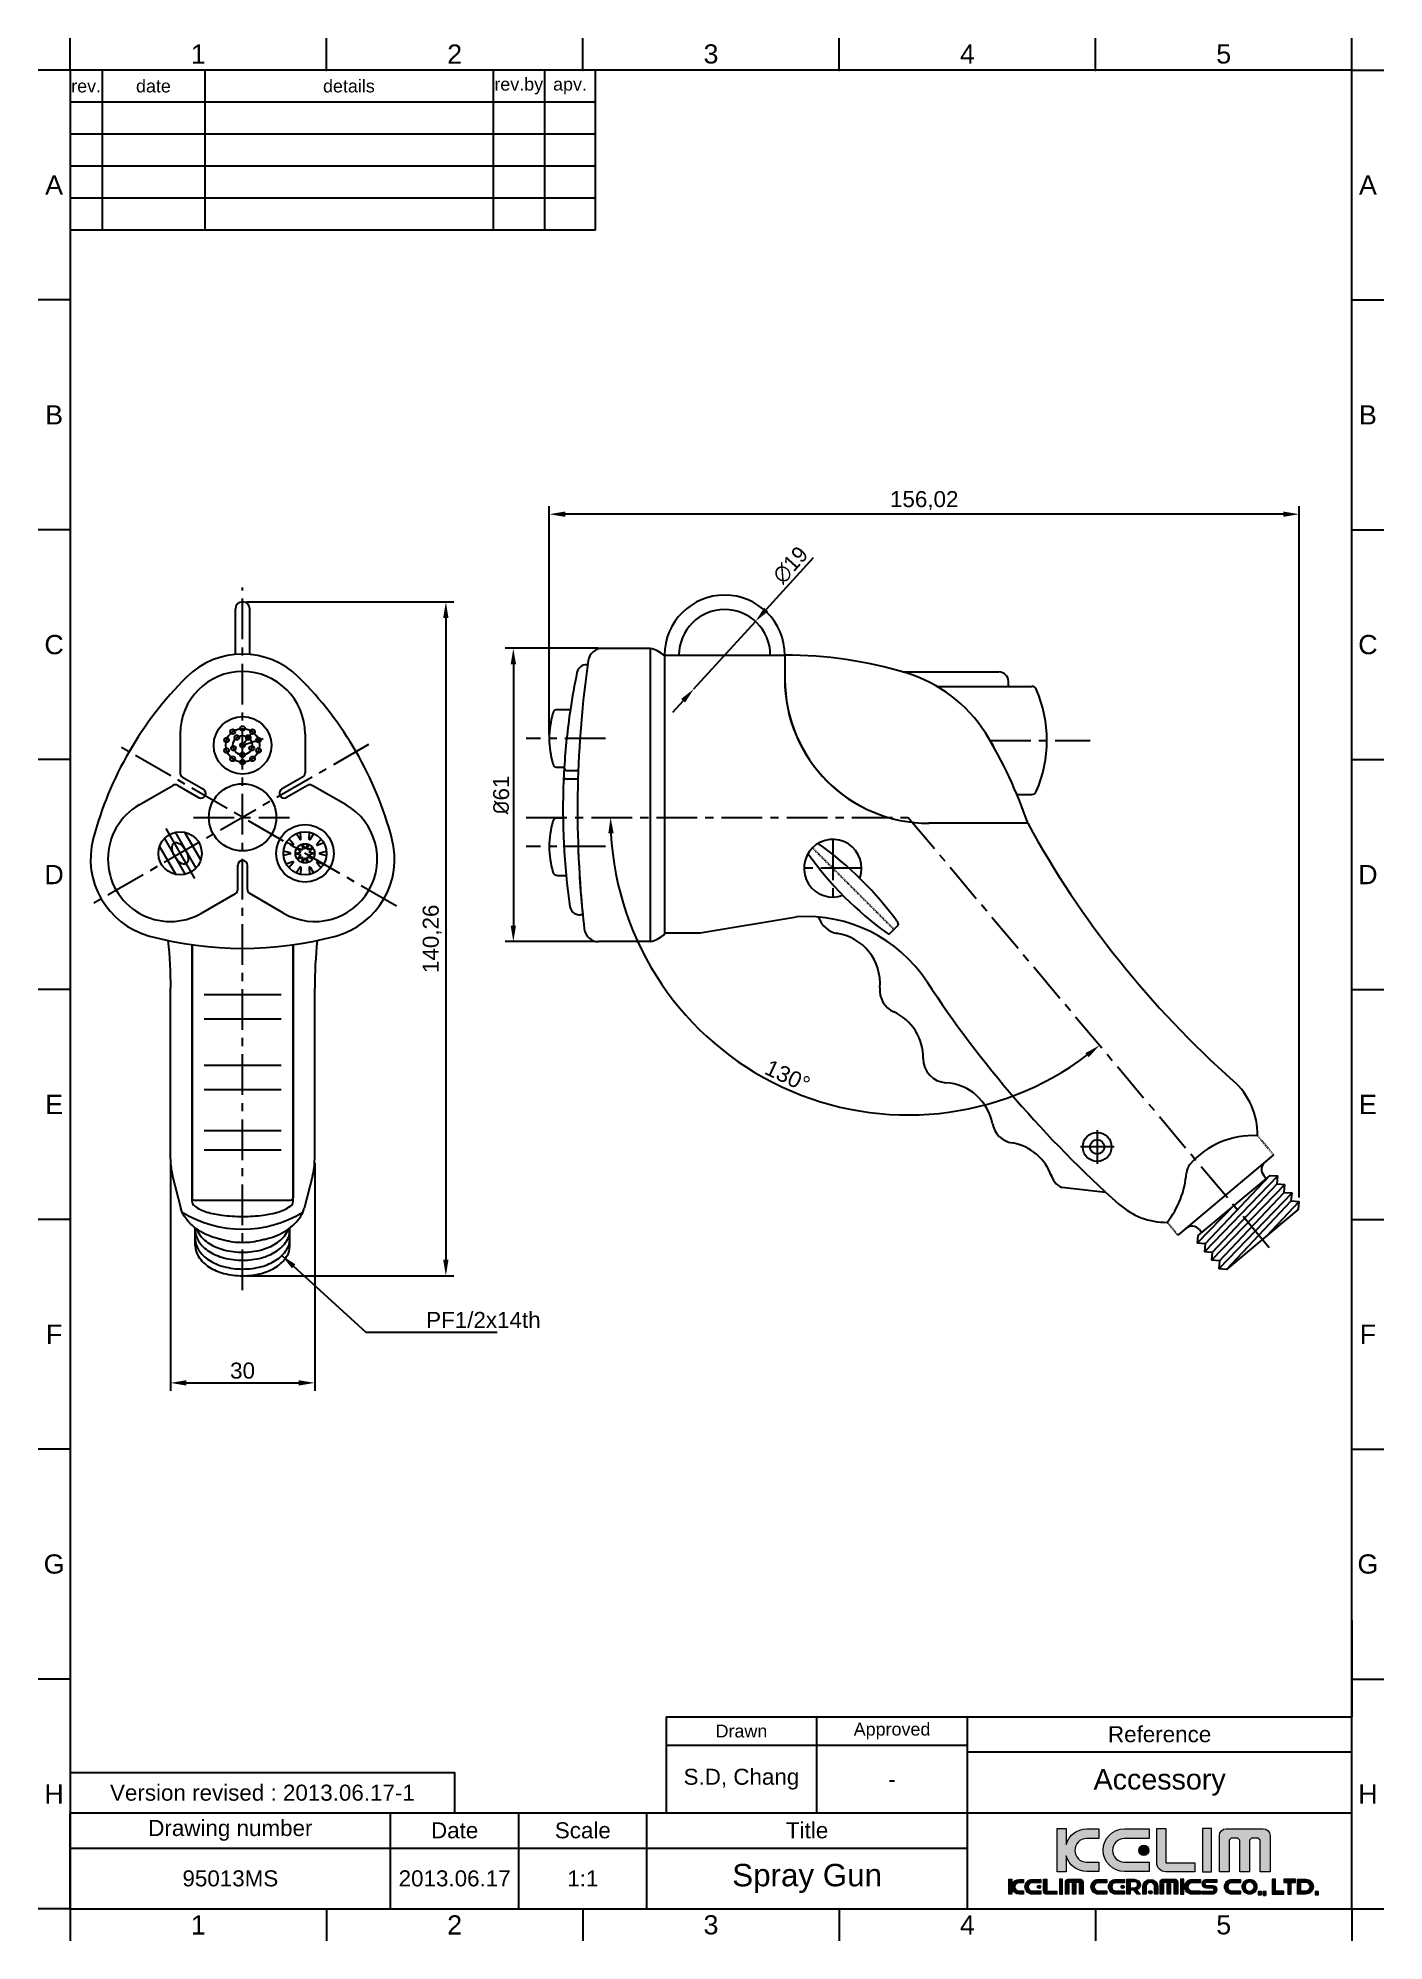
# Model space of a CAD drawing. Header units: millimetres. Extents: x 2316 to 2526, y 318 to 615.
import ezdxf

# ---------------------------------------------------------------- set-up
doc = ezdxf.new("R2010")
doc.units = ezdxf.units.MM
doc.header["$LTSCALE"] = 0.1
doc.linetypes.add('CENTER', pattern=[0.6, 0.375, -0.075, 0.075, -0.075])
doc.linetypes.add('CENTERX2', pattern=[101.6, 63.5, -12.7, 12.7, -12.7])
doc.layers.add('1', color=7, linetype='Continuous', true_color=0xffffff)
for name, color, linetype in [('3', 3, 'Continuous'), ('CENTER', 1, 'CENTERX2'), ('DIM', 3, 'Continuous'), ('FORM', 7, 'Continuous'), ('TEXT', 2, 'Continuous')]:
    doc.layers.add(name, color=color, linetype=linetype)
doc.styles.get("Standard").update_dxf_attribs({"font": 'arial_0.ttf'})
doc.dimstyles.new('ISO-25', dxfattribs={"dimtxt": 2.5, "dimasz": 2.5, "dimexe": 1.25, "dimexo": 0.625, "dimtad": 1, "dimlfac": 1.333333, "dimtxsty": 'Standard', "dimcen": 2.5, "dimadec": 0, "dimazin": 0, "dimtfac": 1, "dimtmove": 0, "dimatfit": 3, "dimfxl": 1, "dimarcsym": 0})

msp = doc.modelspace()

# ---------------------------------------------------------------- texts
at = {"layer": 'DIM', "insert": (2376.8079, 413.4923), "char_height": 2.5, "attachment_point": 7}
msp.add_mtext('PF1/2x14th', dxfattribs=at)
at = {"layer": 'FORM', "char_height": 3, "attachment_point": 5}
for s, width, insert in [('1', 40, (2341.2511, 612.3487)), ('2', 40, (2381.2511, 612.3487)), ('3', 40, (2421.2511, 612.3487)), ('4', 40, (2461.2511, 612.3487)), ('5', 40, (2501.2511, 612.3487)), ('A', 5, (2318.7511, 591.9112)), ('A', 5, (2523.7511, 591.9112)), ('B', 5, (2318.7511, 556.0362)), ('B', 5, (2523.7511, 556.0362)), ('C', 5, (2318.7511, 520.1612)), ('C', 5, (2523.7511, 520.1612)), ('D', 5, (2318.7511, 484.2862)), ('D', 5, (2523.7511, 484.2862)), ('E', 5, (2318.7511, 448.4112)), ('E', 5, (2523.7511, 448.4112)), ('F', 5, (2318.7511, 412.5362)), ('F', 5, (2523.7511, 412.5362)), ('G', 5, (2318.7511, 376.6612)), ('G', 5, (2523.7511, 376.6612)), ('H', 5, (2318.7511, 340.7862)), ('H', 5, (2523.7511, 340.7862)), ('1', 40, (2341.2511, 320.3487)), ('2', 40, (2381.2511, 320.3487)), ('3', 40, (2421.2511, 320.3487)), ('4', 40, (2461.2511, 320.3487)), ('5', 40, (2501.2511, 320.3487))]:
    msp.add_mtext_dynamic_manual_height_columns(s, width=width, gutter_width=12.5, heights=[0], dxfattribs=dict(at, insert=insert))
at = {"layer": 'TEXT', "attachment_point": 5}
for s, width, insert, char_height in [('rev.', 5, (2323.7511, 607.3487), 2), ('date', 16, (2334.2511, 607.3487), 2), ('details', 45, (2364.7511, 607.3487), 2), ('rev.by', 8, (2391.2511, 607.3487), 2), ('apv.', 8, (2399.2511, 607.3487), 2), ('Drawn', 23.5, (2426.0011, 350.5987), 2), ('Approved', 23.5, (2449.5011, 350.5987), 2), ('Reference', 60, (2491.2511, 350.0987), 2.5), ('S.D, Chang', 23.5, (2426.0011, 343.0987), 2.5), ('Accessory', 60, (2491.2511, 342.5987), 3.2), ('Version revised : 2013.06.17-1', 60, (2351.2572, 340.9737), 2.5), ('-', 23.5, (2449.5011, 343.0987), 2.5), ('Drawing number', 50, (2346.2511, 335.0987), 2.5), ('Date', 20, (2381.2511, 335.0987), 2.5), ('Scale', 20, (2401.2511, 335.0987), 2.5), ('Title', 50, (2436.2511, 335.0987), 2.5), ('2013.06.17', 20, (2381.2511, 327.5987), 2.5), ('1:1', 20, (2401.2511, 327.5987), 2.5)]:
    msp.add_mtext_dynamic_manual_height_columns(s, width=width, gutter_width=12.5, heights=[0], dxfattribs=dict(at, insert=insert, char_height=char_height))
at = {"layer": 'TEXT', "linetype": 'CENTERX2', "attachment_point": 5}
for s, width, insert, char_height in [('Spray Gun', 50, (2436.2511, 327.5987), 3.5), ('95013MS', 49.993861, (2346.2542, 327.5987), 2.5)]:
    msp.add_mtext_dynamic_manual_height_columns(s, width=width, gutter_width=12.5, heights=[0], dxfattribs=dict(at, insert=insert, char_height=char_height))

# ---------------------------------------------------------------- blocks, each defined once
blk = doc.blocks.new('*D60')
at = {"layer": 'Defpoints', "color": 0, "transparency": 16777216}
for p in [(2392.42, 493.22), (2452.02, 493.22), (2452.02, 493.22), (2418.24, 461.35), (2508.75, 425.62)]:
    blk.add_point(p, dxfattribs=at)
at = {"layer": 'DIM', "color": 0, "lineweight": -2, "transparency": 16777216}
blk.add_arc((2452.02, 493.22), 46.45, 183.0844, 306.9156, dxfattribs=at)
at = {"layer": 'DIM', "color": 0, "transparency": 16777216}
for points in [[(2405.23, 490.71), (2406.06, 490.73), (2405.58, 493.22)], [(2479.66, 456.41), (2480.18, 455.76), (2481.88, 457.64)]]:
    blk.add_solid(points, dxfattribs=at)
at = {"layer": 'DIM', "color": 0, "transparency": 16777216, "insert": (2433.2, 452.85), "char_height": 2.5, "attachment_point": 5, "rotation": 335}
blk.add_mtext('130°', dxfattribs=at)
blk = doc.blocks.new('*D61')
at = {"layer": 'Defpoints', "color": 0, "transparency": 16777216}
for p in [(2396.01, 540.53), (2396.01, 505.53), (2513.03, 433.27)]:
    blk.add_point(p, dxfattribs=at)
at = {"layer": 'DIM', "color": 0, "lineweight": -2, "transparency": 16777216}
for p, q in [((2396.01, 506.15), (2396.01, 541.78)), ((2513.03, 433.9), (2513.03, 541.78)), ((2510.53, 540.53), (2398.51, 540.53))]:
    blk.add_line(p, q, dxfattribs=at)
at = {"layer": 'DIM', "color": 0, "transparency": 16777216}
for points in [[(2398.51, 540.95), (2398.51, 540.12), (2396.01, 540.53)], [(2510.53, 540.95), (2510.53, 540.12), (2513.03, 540.53)]]:
    blk.add_solid(points, dxfattribs=at)
at = {"layer": 'DIM', "color": 0, "transparency": 16777216, "insert": (2454.52, 542.66), "char_height": 2.5, "attachment_point": 5}
blk.add_mtext('156,02', dxfattribs=at)
blk = doc.blocks.new('*D62')
at = {"layer": 'Defpoints', "color": 0, "transparency": 16777216}
for p in [(2348.16, 526.85), (2348.16, 421.66), (2379.88, 421.66)]:
    blk.add_point(p, dxfattribs=at)
at = {"layer": 'DIM', "color": 0, "lineweight": -2, "transparency": 16777216}
for p, q in [((2348.79, 526.85), (2381.13, 526.85)), ((2379.88, 524.35), (2379.88, 424.16)), ((2348.79, 421.66), (2381.13, 421.66))]:
    blk.add_line(p, q, dxfattribs=at)
at = {"layer": 'DIM', "color": 0, "transparency": 16777216}
for points in [[(2379.46, 524.35), (2380.29, 524.35), (2379.88, 526.85)], [(2379.46, 424.16), (2380.29, 424.16), (2379.88, 421.66)]]:
    blk.add_solid(points, dxfattribs=at)
at = {"layer": 'DIM', "color": 0, "transparency": 16777216, "insert": (2377.75, 474.26), "char_height": 2.5, "attachment_point": 5, "rotation": 90}
blk.add_mtext('140,26', dxfattribs=at)
blk = doc.blocks.new('*D63')
at = {"layer": 'Defpoints', "color": 0, "transparency": 16777216}
for p in [(2336.91, 439.88), (2359.41, 439.88), (2359.41, 404.95)]:
    blk.add_point(p, dxfattribs=at)
at = {"layer": 'DIM', "color": 0, "lineweight": -2, "transparency": 16777216}
for p, q in [((2336.91, 439.26), (2336.91, 403.7)), ((2359.41, 439.26), (2359.41, 403.7)), ((2339.41, 404.95), (2356.91, 404.95))]:
    blk.add_line(p, q, dxfattribs=at)
at = {"layer": 'DIM', "color": 0, "transparency": 16777216}
for points in [[(2339.41, 405.37), (2339.41, 404.53), (2336.91, 404.95)], [(2356.91, 405.37), (2356.91, 404.53), (2359.41, 404.95)]]:
    blk.add_solid(points, dxfattribs=at)
at = {"layer": 'DIM', "color": 0, "transparency": 16777216, "insert": (2348.16, 406.85), "char_height": 2.5, "attachment_point": 5}
blk.add_mtext('30', dxfattribs=at)
blk = doc.blocks.new('*D64')
at = {"layer": 'Defpoints', "color": 0, "transparency": 16777216}
for p in [(2428.18, 523.8), (2418.59, 513.27)]:
    blk.add_point(p, dxfattribs=at)
at = {"layer": 'DIM', "color": 0, "lineweight": -2, "transparency": 16777216}
for p, q in [((2437.2, 533.71), (2429.86, 525.65)), ((2418.59, 513.27), (2428.18, 523.8)), ((2416.9, 511.42), (2415.22, 509.57))]:
    blk.add_line(p, q, dxfattribs=at)
at = {"layer": 'DIM', "color": 0, "transparency": 16777216}
for points in [[(2429.55, 525.93), (2430.17, 525.37), (2428.18, 523.8)], [(2416.59, 511.7), (2417.21, 511.14), (2418.59, 513.27)]]:
    blk.add_solid(points, dxfattribs=at)
at = {"layer": 'DIM', "color": 0, "transparency": 16777216, "insert": (2433.65, 532.6), "char_height": 2.5, "attachment_point": 5, "rotation": 47.6831}
blk.add_mtext('{\\fMS PGothic|b0|i0|c128|p34;∅19}', dxfattribs=at)
blk = doc.blocks.new('*D65')
at = {"layer": 'Defpoints', "color": 0, "transparency": 16777216}
for p in [(2404.32, 519.6), (2390.41, 473.82), (2403.71, 473.82)]:
    blk.add_point(p, dxfattribs=at)
at = {"layer": 'DIM', "color": 0, "lineweight": -2, "transparency": 16777216}
for p, q in [((2403.7, 519.6), (2389.16, 519.6)), ((2390.41, 517.1), (2390.41, 476.32)), ((2403.09, 473.82), (2389.16, 473.82))]:
    blk.add_line(p, q, dxfattribs=at)
at = {"layer": 'DIM', "color": 0, "transparency": 16777216}
for points in [[(2389.99, 517.1), (2390.83, 517.1), (2390.41, 519.6)], [(2389.99, 476.32), (2390.83, 476.32), (2390.41, 473.82)]]:
    blk.add_solid(points, dxfattribs=at)
at = {"layer": 'DIM', "color": 0, "transparency": 16777216, "insert": (2388.51, 496.71), "char_height": 2.5, "attachment_point": 5, "rotation": 90}
blk.add_mtext('{\\fISOCPEUR|b0|i0|c0|p34;%%C}61', dxfattribs=at)

# ---------------------------------------------------------------- dimensions: what is measured, and where the dimension line sits
at = {"layer": 'DIM'}
for base, p1, p2, picture, middle in [((2396.0079, 540.5343), (2513.0261, 433.2707), (2396.0079, 505.5254), '*D61', (2454.517, 542.6617)), ((2359.4113, 404.9492), (2336.9113, 439.8805), (2359.4113, 439.8805), '*D63', (2348.1613, 406.8515))]:
    dim = msp.add_linear_dim(base=base, p1=p1, p2=p2, dimstyle='ISO-25', dxfattribs=at)
    dim.commit()
    dim.dimension.update_dxf_attribs({"geometry": picture, "text_midpoint": middle})
dim = msp.add_diameter_dim_2p(p1=(2418.5861, 513.2665), p2=(2428.1797, 523.8035), text='{\\fMS PGothic|b0|i0|c128|p34;<>}', dimstyle='ISO-25', dxfattribs=at)
dim.commit()
dim.dimension.update_dxf_attribs({"geometry": '*D64', "text_midpoint": (2435.0376, 531.3358), "dimtype": 163})
dim = msp.add_linear_dim(base=(2379.8779, 421.6621), p1=(2348.1613, 526.8545), p2=(2348.1613, 421.6621), angle=90, dimstyle='ISO-25', dxfattribs=at)
dim.commit()
dim.dimension.update_dxf_attribs({"geometry": '*D62', "text_midpoint": (2377.7506, 474.2583)})
dim = msp.add_linear_dim(base=(2390.4111, 473.8185), p1=(2404.3201, 519.596), p2=(2403.7108, 473.8185), angle=90, text='{\\fISOCPEUR|b0|i0|c0|p34;%%C}61', dimstyle='ISO-25', dxfattribs=at)
dim.commit()
dim.dimension.update_dxf_attribs({"geometry": '*D65', "text_midpoint": (2388.5096, 496.7073)})
dim = msp.add_angular_dim_2l(base=(2418.241, 461.3466), line1=((2452.0248, 493.2199), (2508.7475, 425.6204)), line2=((2392.4237, 493.2199), (2452.0248, 493.2199)), dimstyle='ISO-25', dxfattribs=at)
dim.commit()
dim.dimension.update_dxf_attribs({"geometry": '*D60', "text_midpoint": (2433.1997, 452.8494)})

# ---------------------------------------------------------------- hatches: boundary and pattern name
at = {"layer": 'TEXT'}
h = msp.add_hatch(color=2, dxfattribs=at)
h.dxf.hatch_style = 2
edge = h.paths.add_edge_path()
edge.add_spline(control_points=[(2481.7804, 330.1608), (2481.7804, 330.1608), (2479.851, 330.1608), (2479.851, 330.1608), (2478.8363, 330.1608), (2478.0193, 330.9784), (2478.0193, 331.9899), (2478.0193, 333.0056), (2478.8363, 333.823), (2479.851, 333.823), (2479.851, 333.823), (2481.7804, 333.823), (2481.7804, 333.823), (2481.7804, 333.823), (2481.7804, 335.3365), (2481.7804, 335.3365), (2481.7804, 335.3365), (2479.8736, 335.3365), (2479.8736, 335.3365), (2478.3471, 335.3365), (2477.0664, 334.314), (2476.6754, 332.9147), (2476.6754, 332.9147), (2476.6754, 335.3842), (2476.6754, 335.3842), (2476.6754, 335.3842), (2475.2639, 335.3842), (2475.2639, 335.3842), (2475.2639, 335.3842), (2475.2639, 328.6465), (2475.2639, 328.6465), (2475.2639, 328.6465), (2476.6754, 328.6465), (2476.6754, 328.6465), (2476.6754, 328.6465), (2476.6754, 331.1183), (2476.6754, 331.1183), (2477.0664, 329.7201), (2478.3471, 328.6934), (2479.8736, 328.6934), (2479.8736, 328.6934), (2481.7804, 328.6934), (2481.7804, 328.6934), (2481.7804, 328.6934), (2481.7804, 330.1608), (2481.7804, 330.1608)], knot_values=[0, 0, 0, 0, 1, 1, 1, 2, 2, 2, 3, 3, 3, 4, 4, 4, 5, 5, 5, 6, 6, 6, 7, 7, 7, 8, 8, 8, 9, 9, 9, 10, 10, 10, 11, 11, 11, 12, 12, 12, 13, 13, 13, 14, 14, 14, 15, 15, 15, 15], degree=3, periodic=0)
h = msp.add_hatch(color=256, dxfattribs=at)
h.dxf.hatch_style = 2
edge = h.paths.add_edge_path()
edge.add_spline(control_points=[(2485.763, 328.6934), (2485.763, 328.6934), (2489.6032, 328.6934), (2489.6032, 328.6934), (2489.6032, 328.6934), (2489.6032, 330.1608), (2489.6032, 330.1608), (2489.6032, 330.1608), (2485.7388, 330.1608), (2485.7388, 330.1608), (2484.7259, 330.1608), (2483.9085, 330.9784), (2483.9085, 331.9899), (2483.9085, 333.0056), (2484.7255, 333.823), (2485.7388, 333.823), (2485.7388, 333.823), (2489.6032, 333.823), (2489.6032, 333.823), (2489.6032, 333.823), (2489.6032, 335.3365), (2489.6032, 335.3365), (2489.6032, 335.3365), (2485.763, 335.3365), (2485.763, 335.3365), (2483.9266, 335.3365), (2482.4415, 333.8541), (2482.4415, 332.0158), (2482.4415, 330.1819), (2483.9266, 328.6934), (2485.763, 328.6934)], knot_values=[0, 0, 0, 0, 1, 1, 1, 2, 2, 2, 3, 3, 3, 4, 4, 4, 5, 5, 5, 6, 6, 6, 7, 7, 7, 8, 8, 8, 9, 9, 9, 10, 10, 10, 10], degree=3, periodic=0)
h = msp.add_hatch(color=2, dxfattribs=at)
h.dxf.hatch_style = 2
edge = h.paths.add_edge_path()
edge.add_spline(control_points=[(2487.9844, 331.9899), (2487.9844, 331.5496), (2488.3405, 331.1869), (2488.7835, 331.1869), (2489.2253, 331.1869), (2489.5846, 331.5496), (2489.5846, 331.9899), (2489.5846, 332.4343), (2489.2253, 332.7903), (2488.7835, 332.7903), (2488.3405, 332.7903), (2487.9844, 332.4343), (2487.9844, 331.9899)], knot_values=[0, 0, 0, 0, 1, 1, 1, 2, 2, 2, 3, 3, 3, 4, 4, 4, 4], degree=3, periodic=0)
h = msp.add_hatch(color=2, dxfattribs=at)
h.dxf.hatch_style = 2
edge = h.paths.add_edge_path()
edge.add_spline(control_points=[(2492.2071, 328.642), (2492.2071, 328.642), (2496.7467, 328.642), (2496.7467, 328.642), (2496.7467, 328.642), (2496.7467, 330.0557), (2496.7467, 330.0557), (2496.7467, 330.0557), (2492.2173, 330.0557), (2492.2173, 330.0557), (2492.2173, 330.0557), (2492.212, 330.0406), (2492.212, 330.0406), (2492.212, 330.0406), (2492.212, 335.3842), (2492.212, 335.3842), (2492.212, 335.3842), (2490.7974, 335.3842), (2490.7974, 335.3842), (2490.7974, 335.3842), (2490.7974, 330.0557), (2490.7974, 330.0557), (2490.7974, 330.0557), (2490.7927, 330.0609), (2490.7927, 330.0609), (2490.7927, 329.2759), (2491.4291, 328.636), (2492.2173, 328.636), (2492.2173, 328.636), (2492.2071, 328.642), (2492.2071, 328.642)], knot_values=[0, 0, 0, 0, 1, 1, 1, 2, 2, 2, 3, 3, 3, 4, 4, 4, 5, 5, 5, 6, 6, 6, 7, 7, 7, 8, 8, 8, 9, 9, 9, 10, 10, 10, 10], degree=3, periodic=0)
h = msp.add_hatch(color=2, dxfattribs=at)
h.dxf.hatch_style = 2
h.paths.add_polyline_path([(2499.3368, 335.3842), (2497.9238, 335.3842), (2497.9238, 328.6465), (2499.3368, 328.6465)])
h = msp.add_hatch(color=2, dxfattribs=at)
h.dxf.hatch_style = 2
edge = h.paths.add_edge_path()
edge.add_spline(control_points=[(2507.4109, 335.3523), (2507.4109, 335.3523), (2501.6583, 335.3523), (2501.6583, 335.3523), (2501.0666, 335.3523), (2500.5874, 334.8763), (2500.5874, 334.2892), (2500.5874, 334.2892), (2500.5874, 328.657), (2500.5874, 328.657), (2500.5874, 328.657), (2502.1159, 328.657), (2502.1159, 328.657), (2502.1159, 328.657), (2502.1159, 333.5917), (2502.1159, 333.5917), (2502.1159, 333.5917), (2502.4337, 333.9122), (2502.4337, 333.9122), (2502.4337, 333.9122), (2503.4587, 333.9122), (2503.4587, 333.9122), (2503.4587, 333.9122), (2503.778, 333.5917), (2503.778, 333.5917), (2503.778, 333.5917), (2503.778, 328.657), (2503.778, 328.657), (2503.778, 328.657), (2505.2544, 328.657), (2505.2544, 328.657), (2505.2544, 328.657), (2505.2544, 333.5917), (2505.2544, 333.5917), (2505.2544, 333.5917), (2505.5773, 333.9122), (2505.5773, 333.9122), (2505.5773, 333.9122), (2506.5983, 333.9122), (2506.5983, 333.9122), (2506.5983, 333.9122), (2506.9162, 333.5917), (2506.9162, 333.5917), (2506.9162, 333.5917), (2506.9162, 328.657), (2506.9162, 328.657), (2506.9162, 328.657), (2508.4817, 328.657), (2508.4817, 328.657), (2508.4817, 328.657), (2508.4817, 334.2892), (2508.4817, 334.2892), (2508.4817, 334.8763), (2508.0004, 335.3523), (2507.4109, 335.3523)], knot_values=[0, 0, 0, 0, 1, 1, 1, 2, 2, 2, 3, 3, 3, 4, 4, 4, 5, 5, 5, 6, 6, 6, 7, 7, 7, 8, 8, 8, 9, 9, 9, 10, 10, 10, 11, 11, 11, 12, 12, 12, 13, 13, 13, 14, 14, 14, 15, 15, 15, 16, 16, 16, 17, 17, 17, 18, 18, 18, 18], degree=3, periodic=0)
h = msp.add_hatch(color=2, dxfattribs=at)
h.dxf.hatch_style = 2
edge = h.paths.add_edge_path()
edge.add_spline(control_points=[(2468.2131, 326.6151), (2468.2131, 326.6151), (2468.2131, 327.4797), (2468.2131, 327.4797), (2468.2131, 327.4797), (2467.7209, 327.4797), (2467.7209, 327.4797), (2467.7209, 327.4797), (2467.7209, 325.1299), (2467.7209, 325.1299), (2467.7209, 325.1299), (2468.2131, 325.1299), (2468.2131, 325.1299), (2468.2131, 325.1299), (2468.2131, 325.9958), (2468.2131, 325.9958), (2468.3483, 325.5066), (2468.795, 325.1466), (2469.3288, 325.1466), (2469.3288, 325.1466), (2469.9936, 325.1466), (2469.9936, 325.1466), (2469.9936, 325.1466), (2469.9936, 325.6578), (2469.9936, 325.6578), (2469.9936, 325.6578), (2469.3207, 325.6578), (2469.3207, 325.6578), (2468.9668, 325.6578), (2468.6817, 325.9433), (2468.6817, 326.2957), (2468.6817, 326.6504), (2468.9668, 326.9351), (2469.3207, 326.9351), (2469.3207, 326.9351), (2469.9936, 326.9351), (2469.9936, 326.9351), (2469.9936, 326.9351), (2469.9936, 327.4637), (2469.9936, 327.4637), (2469.9936, 327.4637), (2469.3288, 327.4637), (2469.3288, 327.4637), (2468.795, 327.4637), (2468.3483, 327.1048), (2468.2131, 326.6151)], knot_values=[0, 0, 0, 0, 1, 1, 1, 2, 2, 2, 3, 3, 3, 4, 4, 4, 5, 5, 5, 6, 6, 6, 7, 7, 7, 8, 8, 8, 9, 9, 9, 10, 10, 10, 11, 11, 11, 12, 12, 12, 13, 13, 13, 14, 14, 14, 15, 15, 15, 15], degree=3, periodic=0)
h = msp.add_hatch(color=2, dxfattribs=at)
h.dxf.hatch_style = 2
edge = h.paths.add_edge_path()
edge.add_spline(control_points=[(2470.224, 326.3052), (2470.224, 325.6659), (2470.7421, 325.1466), (2471.3825, 325.1466), (2471.3825, 325.1466), (2472.7221, 325.1466), (2472.7221, 325.1466), (2472.7221, 325.1466), (2472.7221, 325.6578), (2472.7221, 325.6578), (2472.7221, 325.6578), (2471.3742, 325.6578), (2471.3742, 325.6578), (2471.021, 325.6578), (2470.7355, 325.9433), (2470.7355, 326.2957), (2470.7355, 326.6504), (2471.0206, 326.9351), (2471.3742, 326.9351), (2471.3742, 326.9351), (2472.7221, 326.9351), (2472.7221, 326.9351), (2472.7221, 326.9351), (2472.7221, 327.4637), (2472.7221, 327.4637), (2472.7221, 327.4637), (2471.3825, 327.4637), (2471.3825, 327.4637), (2470.7421, 327.4637), (2470.224, 326.946), (2470.224, 326.3052)], knot_values=[0, 0, 0, 0, 1, 1, 1, 2, 2, 2, 3, 3, 3, 4, 4, 4, 5, 5, 5, 6, 6, 6, 7, 7, 7, 8, 8, 8, 9, 9, 9, 10, 10, 10, 10], degree=3, periodic=0)
h = msp.add_hatch(color=2, dxfattribs=at)
h.dxf.hatch_style = 2
edge = h.paths.add_edge_path()
edge.add_spline(control_points=[(2473.6316, 325.6163), (2473.6316, 325.6163), (2473.6316, 327.4797), (2473.6316, 327.4797), (2473.6316, 327.4797), (2473.1385, 327.4797), (2473.1385, 327.4797), (2473.1385, 327.4797), (2473.1385, 325.6214), (2473.1385, 325.6214), (2473.1385, 325.6214), (2473.1365, 325.6236), (2473.1365, 325.6236), (2473.1365, 325.3491), (2473.3585, 325.1262), (2473.6337, 325.1262), (2473.6337, 325.1262), (2473.6301, 325.1285), (2473.6301, 325.1285), (2473.6301, 325.1285), (2475.2132, 325.1285), (2475.2132, 325.1285), (2475.2132, 325.1285), (2475.2132, 325.6214), (2475.2132, 325.6214), (2475.2132, 325.6214), (2473.6337, 325.6214), (2473.6337, 325.6214), (2473.6337, 325.6214), (2473.6316, 325.6163), (2473.6316, 325.6163)], knot_values=[0, 0, 0, 0, 1, 1, 1, 2, 2, 2, 3, 3, 3, 4, 4, 4, 5, 5, 5, 6, 6, 6, 7, 7, 7, 8, 8, 8, 9, 9, 9, 10, 10, 10, 10], degree=3, periodic=0)
h = msp.add_hatch(color=2, dxfattribs=at)
h.dxf.hatch_style = 2
h.paths.add_polyline_path([(2475.6238, 325.1299), (2476.1167, 325.1299), (2476.1167, 327.4797), (2475.6238, 327.4797)])
h = msp.add_hatch(color=2, dxfattribs=at)
h.dxf.hatch_style = 2
edge = h.paths.add_edge_path()
edge.add_spline(control_points=[(2478.9328, 327.4688), (2478.9328, 327.4688), (2476.9262, 327.4688), (2476.9262, 327.4688), (2476.7198, 327.4688), (2476.553, 327.3028), (2476.553, 327.0981), (2476.553, 327.0981), (2476.553, 325.1336), (2476.553, 325.1336), (2476.553, 325.1336), (2477.0861, 325.1336), (2477.0861, 325.1336), (2477.0861, 325.1336), (2477.0861, 326.855), (2477.0861, 326.855), (2477.0861, 326.855), (2477.1967, 326.9664), (2477.1967, 326.9664), (2477.1967, 326.9664), (2477.5543, 326.9664), (2477.5543, 326.9664), (2477.5543, 326.9664), (2477.6657, 326.855), (2477.6657, 326.855), (2477.6657, 326.855), (2477.6657, 325.1336), (2477.6657, 325.1336), (2477.6657, 325.1336), (2478.1805, 325.1336), (2478.1805, 325.1336), (2478.1805, 325.1336), (2478.1805, 326.855), (2478.1805, 326.855), (2478.1805, 326.855), (2478.2934, 326.9664), (2478.2934, 326.9664), (2478.2934, 326.9664), (2478.649, 326.9664), (2478.649, 326.9664), (2478.649, 326.9664), (2478.7601, 326.855), (2478.7601, 326.855), (2478.7601, 326.855), (2478.7601, 325.1336), (2478.7601, 325.1336), (2478.7601, 325.1336), (2479.3064, 325.1336), (2479.3064, 325.1336), (2479.3064, 325.1336), (2479.3064, 327.0981), (2479.3064, 327.0981), (2479.3064, 327.3028), (2479.138, 327.4688), (2478.9328, 327.4688)], knot_values=[0, 0, 0, 0, 1, 1, 1, 2, 2, 2, 3, 3, 3, 4, 4, 4, 5, 5, 5, 6, 6, 6, 7, 7, 7, 8, 8, 8, 9, 9, 9, 10, 10, 10, 11, 11, 11, 12, 12, 12, 13, 13, 13, 14, 14, 14, 15, 15, 15, 16, 16, 16, 17, 17, 17, 18, 18, 18, 18], degree=3, periodic=0)
h = msp.add_hatch(color=2, dxfattribs=at)
h.dxf.hatch_style = 2
edge = h.paths.add_edge_path()
edge.add_spline(control_points=[(2480.5376, 326.3052), (2480.5376, 325.6659), (2481.0555, 325.1466), (2481.6962, 325.1466), (2481.6962, 325.1466), (2483.0353, 325.1466), (2483.0353, 325.1466), (2483.0353, 325.1466), (2483.0353, 325.6578), (2483.0353, 325.6578), (2483.0353, 325.6578), (2481.6875, 325.6578), (2481.6875, 325.6578), (2481.3343, 325.6578), (2481.0492, 325.9433), (2481.0492, 326.2957), (2481.0492, 326.6504), (2481.3343, 326.9351), (2481.6875, 326.9351), (2481.6875, 326.9351), (2483.0353, 326.9351), (2483.0353, 326.9351), (2483.0353, 326.9351), (2483.0353, 327.4637), (2483.0353, 327.4637), (2483.0353, 327.4637), (2481.6962, 327.4637), (2481.6962, 327.4637), (2481.0555, 327.4637), (2480.5376, 326.946), (2480.5376, 326.3052)], knot_values=[0, 0, 0, 0, 1, 1, 1, 2, 2, 2, 3, 3, 3, 4, 4, 4, 5, 5, 5, 6, 6, 6, 7, 7, 7, 8, 8, 8, 9, 9, 9, 10, 10, 10, 10], degree=3, periodic=0)
h = msp.add_hatch(color=2, dxfattribs=at)
h.dxf.hatch_style = 2
edge = h.paths.add_edge_path()
edge.add_spline(control_points=[(2483.2663, 326.3052), (2483.2663, 325.6659), (2483.7839, 325.1466), (2484.4247, 325.1466), (2484.4247, 325.1466), (2485.7639, 325.1466), (2485.7639, 325.1466), (2485.7639, 325.1466), (2485.7639, 325.6578), (2485.7639, 325.6578), (2485.7639, 325.6578), (2484.416, 325.6578), (2484.416, 325.6578), (2484.0628, 325.6578), (2483.7777, 325.9433), (2483.7777, 326.2957), (2483.7777, 326.6504), (2484.0628, 326.9351), (2484.416, 326.9351), (2484.416, 326.9351), (2485.7639, 326.9351), (2485.7639, 326.9351), (2485.7639, 326.9351), (2485.7639, 327.4637), (2485.7639, 327.4637), (2485.7639, 327.4637), (2484.4247, 327.4637), (2484.4247, 327.4637), (2483.7839, 327.4637), (2483.2663, 326.946), (2483.2663, 326.3052)], knot_values=[0, 0, 0, 0, 1, 1, 1, 2, 2, 2, 3, 3, 3, 4, 4, 4, 5, 5, 5, 6, 6, 6, 7, 7, 7, 8, 8, 8, 9, 9, 9, 10, 10, 10, 10], degree=3, periodic=0)
h = msp.add_hatch(color=2, dxfattribs=at)
h.dxf.hatch_style = 2
edge = h.paths.add_edge_path()
edge.add_spline(control_points=[(2488.2531, 326.614), (2488.2531, 327.0917), (2487.8151, 327.4797), (2487.274, 327.4797), (2487.274, 327.4797), (2486.6346, 327.4797), (2486.6346, 327.4797), (2486.6346, 327.4797), (2486.1421, 327.4797), (2486.1421, 327.4797), (2486.1421, 327.4797), (2486.1421, 327.0975), (2486.1421, 327.0975), (2486.1421, 327.0975), (2486.1421, 326.1428), (2486.1421, 326.1428), (2486.1421, 326.1428), (2486.1421, 325.7482), (2486.1421, 325.7482), (2486.1421, 325.7482), (2486.1421, 325.1299), (2486.1421, 325.1299), (2486.1421, 325.1299), (2486.6346, 325.1299), (2486.6346, 325.1299), (2486.6346, 325.1299), (2486.6346, 325.7482), (2486.6346, 325.7482), (2486.6346, 325.7482), (2487.2345, 325.7482), (2487.2345, 325.7482), (2487.2345, 325.7482), (2487.7587, 325.1299), (2487.7587, 325.1299), (2487.7587, 325.1299), (2488.2513, 325.1299), (2488.2513, 325.1299), (2488.2513, 325.1299), (2487.666, 325.8206), (2487.666, 325.8206), (2488.0116, 325.9541), (2488.2531, 326.2584), (2488.2531, 326.614)], knot_values=[0, 0, 0, 0, 1, 1, 1, 2, 2, 2, 3, 3, 3, 4, 4, 4, 5, 5, 5, 6, 6, 6, 7, 7, 7, 8, 8, 8, 9, 9, 9, 10, 10, 10, 11, 11, 11, 12, 12, 12, 13, 13, 13, 14, 14, 14, 14], degree=3, periodic=0)
edge = h.paths.add_edge_path()
edge.add_spline(control_points=[(2487.2815, 326.1428), (2487.2815, 326.1428), (2486.6346, 326.1428), (2486.6346, 326.1428), (2486.6346, 326.1428), (2486.6346, 327.0975), (2486.6346, 327.0975), (2486.6346, 327.0975), (2487.2815, 327.0975), (2487.2815, 327.0975), (2487.5798, 327.0975), (2487.8206, 326.8841), (2487.8206, 326.6205), (2487.8206, 326.3561), (2487.5798, 326.1428), (2487.2815, 326.1428)], knot_values=[0, 0, 0, 0, 1, 1, 1, 2, 2, 2, 3, 3, 3, 4, 4, 4, 5, 5, 5, 5], degree=3, periodic=0)
h = msp.add_hatch(color=2, dxfattribs=at)
h.dxf.hatch_style = 2
edge = h.paths.add_edge_path()
edge.add_spline(control_points=[(2489.8081, 327.4637), (2489.1688, 327.4637), (2488.6497, 326.9831), (2488.6497, 326.389), (2488.6497, 326.389), (2488.6497, 325.1466), (2488.6497, 325.1466), (2488.6497, 325.1466), (2489.1607, 325.1466), (2489.1607, 325.1466), (2489.1607, 325.1466), (2489.1607, 326.3969), (2489.1607, 326.3969), (2489.1607, 326.7239), (2489.4462, 326.9889), (2489.799, 326.9889), (2490.1533, 326.9889), (2490.4384, 326.7246), (2490.4384, 326.3969), (2490.4384, 326.3969), (2490.4384, 325.1466), (2490.4384, 325.1466), (2490.4384, 325.1466), (2490.9668, 325.1466), (2490.9668, 325.1466), (2490.9668, 325.1466), (2490.9668, 326.389), (2490.9668, 326.389), (2490.9668, 326.9831), (2490.4493, 327.4637), (2489.8081, 327.4637)], knot_values=[0, 0, 0, 0, 1, 1, 1, 2, 2, 2, 3, 3, 3, 4, 4, 4, 5, 5, 5, 6, 6, 6, 7, 7, 7, 8, 8, 8, 9, 9, 9, 10, 10, 10, 10], degree=3, periodic=0)
h = msp.add_hatch(color=2, dxfattribs=at)
h.dxf.hatch_style = 2
edge = h.paths.add_edge_path()
edge.add_spline(control_points=[(2493.7071, 327.4688), (2493.7071, 327.4688), (2491.7007, 327.4688), (2491.7007, 327.4688), (2491.4947, 327.4688), (2491.3275, 327.3028), (2491.3275, 327.0981), (2491.3275, 327.0981), (2491.3275, 325.1336), (2491.3275, 325.1336), (2491.3275, 325.1336), (2491.8606, 325.1336), (2491.8606, 325.1336), (2491.8606, 325.1336), (2491.8606, 326.855), (2491.8606, 326.855), (2491.8606, 326.855), (2491.9716, 326.9664), (2491.9716, 326.9664), (2491.9716, 326.9664), (2492.3291, 326.9664), (2492.3291, 326.9664), (2492.3291, 326.9664), (2492.4402, 326.855), (2492.4402, 326.855), (2492.4402, 326.855), (2492.4402, 325.1336), (2492.4402, 325.1336), (2492.4402, 325.1336), (2492.9554, 325.1336), (2492.9554, 325.1336), (2492.9554, 325.1336), (2492.9554, 326.855), (2492.9554, 326.855), (2492.9554, 326.855), (2493.0679, 326.9664), (2493.0679, 326.9664), (2493.0679, 326.9664), (2493.4235, 326.9664), (2493.4235, 326.9664), (2493.4235, 326.9664), (2493.5346, 326.855), (2493.5346, 326.855), (2493.5346, 326.855), (2493.5346, 325.1336), (2493.5346, 325.1336), (2493.5346, 325.1336), (2494.0807, 325.1336), (2494.0807, 325.1336), (2494.0807, 325.1336), (2494.0807, 327.0981), (2494.0807, 327.0981), (2494.0807, 327.3028), (2493.9129, 327.4688), (2493.7071, 327.4688)], knot_values=[0, 0, 0, 0, 1, 1, 1, 2, 2, 2, 3, 3, 3, 4, 4, 4, 5, 5, 5, 6, 6, 6, 7, 7, 7, 8, 8, 8, 9, 9, 9, 10, 10, 10, 11, 11, 11, 12, 12, 12, 13, 13, 13, 14, 14, 14, 15, 15, 15, 16, 16, 16, 17, 17, 17, 18, 18, 18, 18], degree=3, periodic=0)
h = msp.add_hatch(color=2, dxfattribs=at)
h.dxf.hatch_style = 2
h.paths.add_polyline_path([(2494.5115, 325.1299), (2495.0044, 325.1299), (2495.0044, 327.4797), (2494.5115, 327.4797)])
h = msp.add_hatch(color=2, dxfattribs=at)
h.dxf.hatch_style = 2
edge = h.paths.add_edge_path()
edge.add_spline(control_points=[(2495.1487, 326.3052), (2495.1487, 325.6659), (2495.6664, 325.1466), (2496.3072, 325.1466), (2496.3072, 325.1466), (2497.6464, 325.1466), (2497.6464, 325.1466), (2497.6464, 325.1466), (2497.6464, 325.6578), (2497.6464, 325.6578), (2497.6464, 325.6578), (2496.2985, 325.6578), (2496.2985, 325.6578), (2495.9454, 325.6578), (2495.6602, 325.9433), (2495.6602, 326.2957), (2495.6602, 326.6504), (2495.9454, 326.9351), (2496.2985, 326.9351), (2496.2985, 326.9351), (2497.6464, 326.9351), (2497.6464, 326.9351), (2497.6464, 326.9351), (2497.6464, 327.4637), (2497.6464, 327.4637), (2497.6464, 327.4637), (2496.3072, 327.4637), (2496.3072, 327.4637), (2495.6664, 327.4637), (2495.1487, 326.946), (2495.1487, 326.3052)], knot_values=[0, 0, 0, 0, 1, 1, 1, 2, 2, 2, 3, 3, 3, 4, 4, 4, 5, 5, 5, 6, 6, 6, 7, 7, 7, 8, 8, 8, 9, 9, 9, 10, 10, 10, 10], degree=3, periodic=0)
h = msp.add_hatch(color=2, dxfattribs=at)
h.dxf.hatch_style = 2
edge = h.paths.add_edge_path()
edge.add_spline(control_points=[(2497.8943, 326.7472), (2497.8943, 326.03), (2498.6243, 326.0911), (2498.6243, 326.0911), (2498.6243, 326.0911), (2498.6425, 326.0911), (2498.6425, 326.0911), (2498.6425, 326.0911), (2499.4289, 326.0911), (2499.4289, 326.0911), (2499.4289, 326.0911), (2499.5701, 326.0911), (2499.5701, 326.0911), (2499.5701, 326.0911), (2499.761, 326.0605), (2499.761, 325.8762), (2499.761, 325.6921), (2499.6371, 325.6214), (2499.5695, 325.6214), (2499.5695, 325.6214), (2497.8943, 325.6214), (2497.8943, 325.6214), (2497.8943, 325.6214), (2497.8943, 325.1474), (2497.8943, 325.1474), (2497.8943, 325.1474), (2499.559, 325.1474), (2499.559, 325.1474), (2499.559, 325.1474), (2500.1776, 325.1466), (2500.1776, 325.8639), (2500.1776, 326.5819), (2499.4476, 326.52), (2499.4476, 326.52), (2499.4476, 326.52), (2499.4289, 326.52), (2499.4289, 326.52), (2499.4289, 326.52), (2498.6425, 326.52), (2498.6425, 326.52), (2498.6425, 326.52), (2498.5012, 326.52), (2498.5012, 326.52), (2498.5012, 326.52), (2498.3103, 326.5506), (2498.3103, 326.7348), (2498.3103, 326.9183), (2498.4349, 326.9889), (2498.502, 326.9889), (2498.502, 326.9889), (2500.1776, 326.9889), (2500.1776, 326.9889), (2500.1776, 326.9889), (2500.1776, 327.4637), (2500.1776, 327.4637), (2500.1776, 327.4637), (2498.5129, 327.4637), (2498.5129, 327.4637), (2498.5129, 327.4637), (2497.8943, 327.4645), (2497.8943, 326.7472)], knot_values=[0, 0, 0, 0, 1, 1, 1, 2, 2, 2, 3, 3, 3, 4, 4, 4, 5, 5, 5, 6, 6, 6, 7, 7, 7, 8, 8, 8, 9, 9, 9, 10, 10, 10, 11, 11, 11, 12, 12, 12, 13, 13, 13, 14, 14, 14, 15, 15, 15, 16, 16, 16, 17, 17, 17, 18, 18, 18, 19, 19, 19, 20, 20, 20, 20], degree=3, periodic=0)
h = msp.add_hatch(color=2, dxfattribs=at)
h.dxf.hatch_style = 2
edge = h.paths.add_edge_path()
edge.add_spline(control_points=[(2501.3696, 326.3052), (2501.3696, 325.6659), (2501.8872, 325.1466), (2502.5281, 325.1466), (2502.5281, 325.1466), (2503.8672, 325.1466), (2503.8672, 325.1466), (2503.8672, 325.1466), (2503.8672, 325.6578), (2503.8672, 325.6578), (2503.8672, 325.6578), (2502.5194, 325.6578), (2502.5194, 325.6578), (2502.1662, 325.6578), (2501.8811, 325.9433), (2501.8811, 326.2957), (2501.8811, 326.6504), (2502.1662, 326.9351), (2502.5194, 326.9351), (2502.5194, 326.9351), (2503.8672, 326.9351), (2503.8672, 326.9351), (2503.8672, 326.9351), (2503.8672, 327.4637), (2503.8672, 327.4637), (2503.8672, 327.4637), (2502.5281, 327.4637), (2502.5281, 327.4637), (2501.8872, 327.4637), (2501.3696, 326.946), (2501.3696, 326.3052)], knot_values=[0, 0, 0, 0, 1, 1, 1, 2, 2, 2, 3, 3, 3, 4, 4, 4, 5, 5, 5, 6, 6, 6, 7, 7, 7, 8, 8, 8, 9, 9, 9, 10, 10, 10, 10], degree=3, periodic=0)
h = msp.add_hatch(color=2, dxfattribs=at)
h.dxf.hatch_style = 2
edge = h.paths.add_edge_path()
edge.add_spline(control_points=[(2505.2813, 327.4637), (2504.6413, 327.4637), (2504.1228, 326.9453), (2504.1228, 326.3052), (2504.1228, 325.6659), (2504.6413, 325.1474), (2505.2813, 325.1474), (2505.9211, 325.1474), (2506.4395, 325.6659), (2506.4395, 326.3052), (2506.4395, 326.9453), (2505.9211, 327.4637), (2505.2813, 327.4637)], knot_values=[0, 0, 0, 0, 1, 1, 1, 2, 2, 2, 3, 3, 3, 4, 4, 4, 4], degree=3, periodic=0)
edge = h.paths.add_edge_path()
edge.add_spline(control_points=[(2505.2813, 325.5975), (2504.8903, 325.5975), (2504.5733, 325.9149), (2504.5733, 326.3052), (2504.5733, 326.697), (2504.8903, 327.0137), (2505.2813, 327.0137), (2505.6724, 327.0137), (2505.9892, 326.697), (2505.9892, 326.3052), (2505.9892, 325.9149), (2505.6724, 325.5975), (2505.2813, 325.5975)], knot_values=[0, 0, 0, 0, 1, 1, 1, 2, 2, 2, 3, 3, 3, 4, 4, 4, 4], degree=3, periodic=0)
h = msp.add_hatch(color=2, dxfattribs=at)
h.dxf.hatch_style = 2
h.paths.add_polyline_path([(2509.329, 327.4797), (2508.8361, 327.4797), (2508.8361, 325.6229), (2508.8361, 325.1299), (2509.329, 325.1299), (2510.654, 325.1299), (2510.654, 325.6229), (2509.329, 325.6229)])
h = msp.add_hatch(color=2, dxfattribs=at)
h.dxf.hatch_style = 2
h.paths.add_polyline_path([(2511.2751, 327.4797), (2510.6125, 327.4797), (2510.6125, 326.9867), (2511.2751, 326.9867), (2511.2751, 325.1299), (2511.768, 325.1299), (2511.768, 326.9867), (2512.4303, 326.9867), (2512.4303, 327.4797), (2511.768, 327.4797)])
h = msp.add_hatch(color=2, dxfattribs=at)
h.dxf.hatch_style = 2
edge = h.paths.add_edge_path()
edge.add_spline(control_points=[(2514.0863, 327.4717), (2514.0863, 327.4717), (2512.747, 327.4717), (2512.747, 327.4717), (2512.747, 327.4717), (2512.747, 325.1546), (2512.747, 325.1546), (2512.747, 325.1546), (2514.0863, 325.1546), (2514.0863, 325.1546), (2514.7269, 325.1546), (2515.2448, 325.6724), (2515.2448, 326.3132), (2515.2448, 326.9526), (2514.7269, 327.4717), (2514.0863, 327.4717)], knot_values=[0, 0, 0, 0, 1, 1, 1, 2, 2, 2, 3, 3, 3, 4, 4, 4, 5, 5, 5, 5], degree=3, periodic=0)
edge = h.paths.add_edge_path()
edge.add_spline(control_points=[(2514.0945, 325.6833), (2514.0945, 325.6833), (2513.24, 325.6833), (2513.24, 325.6833), (2513.24, 325.6833), (2513.24, 326.9599), (2513.24, 326.9599), (2513.24, 326.9599), (2514.0945, 326.9599), (2514.0945, 326.9599), (2514.4481, 326.9599), (2514.7331, 326.6751), (2514.7331, 326.322), (2514.7331, 325.968), (2514.4481, 325.6833), (2514.0945, 325.6833)], knot_values=[0, 0, 0, 0, 1, 1, 1, 2, 2, 2, 3, 3, 3, 4, 4, 4, 5, 5, 5, 5], degree=3, periodic=0)
h = msp.add_hatch(color=2, dxfattribs=at)
h.dxf.hatch_style = 2
edge = h.paths.add_edge_path()
edge.add_spline(control_points=[(2472.1574, 326.2957), (2472.1574, 326.1421), (2472.2815, 326.0161), (2472.4359, 326.0161), (2472.5903, 326.0161), (2472.7155, 326.1421), (2472.7155, 326.2957), (2472.7155, 326.4508), (2472.5903, 326.5753), (2472.4359, 326.5753), (2472.2815, 326.5753), (2472.1574, 326.4508), (2472.1574, 326.2957)], knot_values=[0, 0, 0, 0, 1, 1, 1, 2, 2, 2, 3, 3, 3, 4, 4, 4, 4], degree=3, periodic=0)
h = msp.add_hatch(color=2, dxfattribs=at)
h.dxf.hatch_style = 2
edge = h.paths.add_edge_path()
edge.add_spline(control_points=[(2485.1995, 326.2957), (2485.1995, 326.1421), (2485.3233, 326.0161), (2485.478, 326.0161), (2485.6321, 326.0161), (2485.7572, 326.1421), (2485.7572, 326.2957), (2485.7572, 326.4508), (2485.6321, 326.5753), (2485.478, 326.5753), (2485.3233, 326.5753), (2485.1995, 326.4508), (2485.1995, 326.2957)], knot_values=[0, 0, 0, 0, 1, 1, 1, 2, 2, 2, 3, 3, 3, 4, 4, 4, 4], degree=3, periodic=0)
h = msp.add_hatch(color=2, dxfattribs=at)
h.dxf.hatch_style = 2
edge = h.paths.add_edge_path()
edge.add_spline(control_points=[(2489.8162, 325.7227), (2489.6618, 325.7227), (2489.5377, 325.5981), (2489.5377, 325.443), (2489.5377, 325.2901), (2489.6618, 325.1634), (2489.8162, 325.1634), (2489.9706, 325.1634), (2490.0957, 325.2901), (2490.0957, 325.443), (2490.0957, 325.5981), (2489.9706, 325.7227), (2489.8162, 325.7227)], knot_values=[0, 0, 0, 0, 1, 1, 1, 2, 2, 2, 3, 3, 3, 4, 4, 4, 4], degree=3, periodic=0)
h = msp.add_hatch(color=2, dxfattribs=at)
h.dxf.hatch_style = 2
h.paths.add_polyline_path([(2506.6318, 325.0564), (2507.1433, 325.0564), (2507.1433, 325.5682), (2506.6318, 325.5682)])
h = msp.add_hatch(color=2, dxfattribs=at)
h.dxf.hatch_style = 2
h.paths.add_polyline_path([(2507.3785, 325.0564), (2507.5832, 325.0564), (2507.44, 324.9333), (2507.747, 324.9333), (2507.8905, 325.0564), (2507.8905, 325.5682), (2507.3785, 325.5682)])
h = msp.add_hatch(color=2, dxfattribs=at)
h.dxf.hatch_style = 2
h.paths.add_polyline_path([(2515.5131, 325.0564), (2516.0246, 325.0564), (2516.0246, 325.5682), (2515.5131, 325.5682)])

# ---------------------------------------------------------------- linework, layer by layer
at = {"color": 7}
for p, q in [((2507.5075, 437.3076), (2507.8843, 436.8586)), ((2508.4597, 437.3396), (2509.7063, 437.2419)), ((2509.5802, 436.0142), (2509.7063, 437.2419)), ((2509.5802, 436.0142), (2510.8107, 435.9191)), ((2510.6854, 434.6872), (2510.8107, 435.9191)), ((2510.6854, 434.6872), (2511.92, 434.592)), ((2511.7955, 433.3642), (2511.92, 434.592)), ((2512.9029, 432.0444), (2501.6995, 422.6436)), ((2511.7955, 433.3642), (2513.0261, 433.2707)), ((2512.9029, 432.0444), (2513.0261, 433.2707)), ((2497.2394, 427.979), (2497.1275, 426.7516)), ((2497.4532, 428.871), (2497.8133, 428.4419)), ((2498.355, 426.6413), (2497.1275, 426.7516)), ((2498.3535, 426.6431), (2498.2428, 425.4156)), ((2499.4705, 425.3066), (2498.2428, 425.4156)), ((2499.4651, 425.3131), (2499.3547, 424.0855)), ((2500.5824, 423.9768), (2499.3547, 424.0855)), ((2500.5809, 423.9787), (2500.4718, 422.751)), ((2501.6995, 422.6436), (2500.4718, 422.751))]:
    msp.add_line(p, q, dxfattribs=at)
msp.add_line((2414.2511, 352.8487), (2414.2511, 337.8487))
for radius in [9.375, 7.125]:
    msp.add_arc((2423.3829, 518.535), radius, 0, 180, dxfattribs=at)
at = {"layer": '1'}
for p, q in [((2348.1613, 504.4699), (2349.4838, 506.2902)), ((2348.1613, 504.4699), (2351.3711, 505.5128)), ((2336.1685, 491.492), (2340.6685, 483.6978))]:
    msp.add_line(p, q, dxfattribs=at)
at = {"layer": '3', "color": 7, "linetype": 'CENTER'}
for p, q in [((2506.5297, 443.5213), (2509.0292, 440.5426)), ((2492.415, 430.0059), (2494.0913, 428.0082))]:
    msp.add_line(p, q, dxfattribs=at)
at = {"layer": 'CENTER'}
for p, q in [((2348.1613, 419.4121), (2348.1613, 529.1045)), ((2404.8086, 505.5254), (2392.4237, 505.5254)), ((2464.7834, 505.2225), (2480.4072, 505.2225)), ((2367.826, 504.5733), (2324.1616, 479.3636)), ((2372.1611, 479.3636), (2328.4966, 504.5733)), ((2340.5176, 493.2199), (2355.4609, 493.2199)), ((2392.4237, 493.2199), (2452.0248, 493.2199)), ((2452.0248, 493.2199), (2508.7475, 425.6204)), ((2404.8086, 488.6504), (2392.4237, 488.6504)), ((2440.2579, 489.7754), (2440.2579, 480.7754)), ((2444.7579, 485.2754), (2435.7579, 485.2754)), ((2481.5079, 444.4004), (2481.5079, 439.1504)), ((2484.1329, 441.7754), (2478.8829, 441.7754))]:
    msp.add_line(p, q, dxfattribs=at)
at = {"layer": 'DIM', "color": 7, "linetype": 'Continuous'}
for p, q in [((2347.0363, 518.6315), (2347.0363, 525.7295)), ((2349.2863, 518.6315), (2349.2863, 525.7295)), ((2468.4472, 492.285), (2455.2579, 492.285)), ((2470.6669, 492.285), (2455.2919, 492.285)), ((2340.2863, 433.2547), (2340.2863, 473.3244)), ((2356.0363, 433.2547), (2356.0363, 473.3244)), ((2336.9113, 439.8805), (2336.9113, 466.5322)), ((2359.4113, 439.8805), (2359.4113, 466.5322)), ((2508.4597, 437.3396), (2497.2378, 427.9609)), ((2509.7063, 437.2419), (2498.2428, 425.4156)), ((2498.3443, 426.6423), (2508.4597, 437.3396)), ((2510.8107, 435.9191), (2499.3547, 424.0855)), ((2499.4646, 425.3072), (2509.5802, 436.0142)), ((2511.92, 434.592), (2500.4718, 422.751)), ((2500.5807, 423.977), (2510.6854, 434.6872)), ((2502.8299, 432.6344), (2497.1275, 426.7516)), ((2501.6995, 422.6436), (2511.7955, 433.3642)), ((2507.985, 427.9177), (2513.0261, 433.2707)), ((2340.7888, 426.3255), (2340.7888, 429.1234)), ((2355.5338, 426.3255), (2355.5338, 429.1234))]:
    msp.add_line(p, q, dxfattribs=at)
at = {"layer": 'DIM', "color": 7}
for p, q in [((2401.8111, 517.0379), (2402.0037, 517.0379)), ((2411.7579, 519.596), (2404.3201, 519.596)), ((2411.7579, 519.596), (2411.7579, 473.8185)), ((2411.7579, 519.596), (2411.7579, 512.6504)), ((2411.7579, 518.6129), (2411.7579, 474.9479)), ((2414.0079, 518.6129), (2414.0079, 474.9479)), ((2414.0079, 518.535), (2432.7579, 518.535)), ((2414.0079, 518.535), (2414.0079, 511.1504)), ((2432.7579, 518.535), (2432.7579, 514.785)), ((2432.7919, 518.535), (2432.7919, 514.785)), ((2414.0079, 515.91), (2414.0079, 478.3956)), ((2414.0079, 515.91), (2414.0079, 511.1504)), ((2451.1669, 515.91), (2466.1669, 515.91)), ((2467.6669, 513.66), (2467.6669, 514.41)), ((2411.7579, 511.3379), (2411.7579, 499.7129)), ((2411.7579, 511.3379), (2411.7579, 511.1504)), ((2414.0079, 511.5254), (2414.0079, 497.2754)), ((2456.4902, 513.66), (2471.3081, 513.66)), ((2397.305, 510.0254), (2399.3039, 510.0254)), ((2414.0079, 509.9504), (2414.0079, 501.1004)), ((2338.4113, 506.2324), (2338.4113, 500.1481)), ((2357.9113, 506.2324), (2357.9113, 500.1481)), ((2338.7863, 499.4986), (2342.0411, 497.6194)), ((2357.5363, 499.4986), (2354.249, 497.6006)), ((2397.305, 501.0254), (2398.3511, 501.0254)), ((2398.3511, 501.0254), (2398.2398, 498.8958)), ((2398.6144, 499.255), (2400.4949, 499.255)), ((2398.7209, 500.5541), (2400.5391, 500.5541)), ((2332.0172, 495.1574), (2337.2863, 498.1995)), ((2338.0363, 498.1995), (2341.2911, 496.3204)), ((2358.2863, 498.1995), (2354.999, 496.3016)), ((2364.3055, 495.1574), (2359.0363, 498.1995)), ((2414.0079, 497.2754), (2414.0079, 475.1729)), ((2468.9821, 496.785), (2471.3081, 496.785)), ((2397.305, 493.1504), (2398.155, 493.1504)), ((2337.6474, 490.8806), (2340.8785, 485.2842)), ((2339.1093, 490.8984), (2341.6249, 486.5413)), ((2357.1226, 489.7655), (2356.5335, 490.6791)), ((2357.2605, 489.8103), (2357.2001, 490.8957)), ((2358.5477, 489.8103), (2358.6081, 490.8957)), ((2358.6856, 489.7655), (2359.2747, 490.6791)), ((2335.2122, 488.6484), (2337.7278, 484.2913)), ((2335.9586, 489.9056), (2339.1897, 484.3092)), ((2355.5983, 487.6674), (2354.5474, 487.9454)), ((2355.5983, 487.5224), (2354.5474, 487.2444)), ((2355.996, 488.8916), (2354.9824, 489.2844)), ((2356.0813, 489.0089), (2355.3944, 489.8515)), ((2356.4041, 487.5949), (2357.251, 487.8071)), ((2356.4041, 487.5949), (2357.251, 487.3827)), ((2356.6906, 488.4766), (2357.251, 487.8071)), ((2356.6906, 488.4766), (2357.5004, 488.1505)), ((2356.6906, 486.7132), (2357.251, 487.3827)), ((2357.4406, 489.0215), (2357.5004, 488.1505)), ((2357.4406, 489.0215), (2357.9041, 488.2817)), ((2358.3676, 489.0215), (2357.9041, 488.2817)), ((2358.3676, 489.0215), (2358.3078, 488.1505)), ((2359.1176, 488.4766), (2358.3078, 488.1505)), ((2359.1176, 488.4766), (2358.5573, 487.8071)), ((2359.4041, 487.5949), (2358.5573, 487.8071)), ((2359.4041, 487.5949), (2358.5573, 487.3827)), ((2359.1176, 486.7132), (2358.5573, 487.3827)), ((2359.7269, 489.0089), (2360.4138, 489.8515)), ((2359.8122, 488.8916), (2360.8258, 489.2844)), ((2360.2099, 487.6674), (2361.2609, 487.9454)), ((2360.2099, 487.5224), (2361.2609, 487.2444)), ((2347.4113, 481.9616), (2347.4113, 485.7575)), ((2348.9113, 481.9616), (2348.9113, 485.7575)), ((2355.996, 486.2982), (2354.9824, 485.9054)), ((2356.0813, 486.1809), (2355.3944, 485.3383)), ((2357.1226, 485.4243), (2356.5335, 484.5107)), ((2356.6906, 486.7132), (2357.5004, 487.0393)), ((2357.2605, 485.3795), (2357.2001, 484.2941)), ((2357.4406, 486.1683), (2357.5004, 487.0393)), ((2357.4406, 486.1683), (2357.9041, 486.9081)), ((2358.3676, 486.1683), (2357.9041, 486.9081)), ((2358.3676, 486.1683), (2358.3078, 487.0393)), ((2359.1176, 486.7132), (2358.3078, 487.0393)), ((2358.5477, 485.3795), (2358.6081, 484.2941)), ((2358.6856, 485.4243), (2359.2747, 484.5107)), ((2359.7269, 486.1809), (2360.4138, 485.3383)), ((2359.8122, 486.2982), (2360.8258, 485.9054)), ((2397.305, 484.1504), (2398.655, 484.1504)), ((2411.7579, 485.2754), (2411.7579, 473.8185)), ((2341.7672, 478.2699), (2347.0363, 481.312)), ((2354.5555, 478.2699), (2349.2863, 481.312)), ((2400.7318, 478.0192), (2401.0077, 478.0192)), ((2419.5856, 475.1729), (2434.6038, 477.6771)), ((2450.3746, 476.3002), (2449.2331, 475.1587)), ((2340.2863, 473.3244), (2340.2863, 433.8581)), ((2356.0363, 473.3244), (2356.0363, 433.8581)), ((2411.7579, 473.8185), (2403.7108, 473.8185)), ((2414.0079, 475.1729), (2419.5856, 475.1729)), ((2342.1613, 465.5456), (2354.1613, 465.5456)), ((2342.1613, 461.7943), (2354.1613, 461.7943)), ((2342.1613, 454.535), (2354.1613, 454.535)), ((2342.1613, 450.7458), (2354.1613, 450.7458)), ((2342.1613, 444.3495), (2354.1613, 444.3495)), ((2342.1613, 441.3489), (2354.1613, 441.3489)), ((2509.0292, 440.5426), (2494.0913, 428.0082)), ((2509.0292, 440.5426), (2507.6924, 439.4209)), ((2337.2455, 437.2366), (2338.5412, 432.1926)), ((2359.0772, 437.2366), (2357.7815, 432.1926)), ((2482.8742, 434.685), (2476.0025, 435.4359)), ((2340.6613, 433.4831), (2355.6613, 433.4831)), ((2495.3399, 429.0559), (2494.0913, 428.0082))]:
    msp.add_line(p, q, dxfattribs=at)
at = {"layer": 'DIM', "color": 7, "linetype": 'CENTER'}
msp.add_line((2449.8038, 475.7294), (2437.0759, 488.4574), dxfattribs=at)
at = {"layer": 'DIM', "color": 7}
for points in [[(2336.5131, 473.9988, -0.02664933), (2336.9113, 466.5322)], [(2359.8096, 473.9988, 0.02664933), (2359.4113, 466.5322)], [(2344.8268, 427.3251, -0.00944771), (2344.2722, 427.4616, -0.07792558), (2341.267, 428.7883, -0.10717715), (2339.0695, 430.9833, -0.08042013), (2338.5412, 432.1926)], [(2340.2863, 433.2547, 0.24234599), (2340.6448, 432.5585, 0.08328575), (2342.5929, 431.6089, 0.04141272), (2344.9279, 431.1244, 0.03046344), (2348.1613, 430.9272, 0.03046344), (2351.3947, 431.1244, 0.04141272), (2353.7298, 431.6089, 0.08328575), (2355.6778, 432.5585, 0.24234599), (2356.0363, 433.2547, 0.24234599)], [(2351.4958, 427.3251, 0.00944771), (2352.0505, 427.4616, 0.07792558), (2355.0556, 428.7883, 0.10717715), (2357.2531, 430.9833, 0.08042013), (2357.7815, 432.1926)]]:
    msp.add_lwpolyline(points, format="xyb", dxfattribs=at)
at = {"layer": 'DIM', "color": 7, "linetype": 'Continuous'}
for points in [[(2340.7888, 428.7517, 0.14596681), (2341.2837, 427.0926, 0.10716291), (2342.9482, 425.4542, 0.07709108), (2345.2174, 424.4675, 0.06414927), (2348.1613, 424.0883, 0.06414927), (2351.1052, 424.4675, 0.07709108), (2353.3745, 425.4542, 0.10716291), (2355.0389, 427.0926, 0.14596681), (2355.5338, 428.7517, 0.14596681)], [(2340.9615, 428.9958, 0.06018564), (2341.2837, 428.3447, 0.10716291), (2342.9482, 426.7063, 0.07709108), (2345.2174, 425.7197, 0.06414927), (2348.1613, 425.3404, 0.06414927), (2351.1052, 425.7197, 0.07709108), (2353.3745, 426.7063, 0.10716291), (2355.0389, 428.3447, 0.06018564), (2355.3612, 428.9958)], [(2340.7888, 427.3857, 0.14596681), (2341.2837, 425.7266, 0.10716291), (2342.9482, 424.0882, 0.07709108), (2345.2174, 423.1016, 0.06414927), (2348.1613, 422.7223, 0.06414927), (2351.1052, 423.1016, 0.07709108), (2353.3745, 424.0882, 0.10716291), (2355.0389, 425.7266, 0.14596681), (2355.5338, 427.3857, 0.14596681)], [(2340.7888, 426.3255, 0.14596681), (2341.2837, 424.6664, 0.10716291), (2342.9482, 423.028, 0.07709108), (2345.2174, 422.0414, 0.06414927), (2348.1613, 421.6621, 0.06414927), (2351.1052, 422.0414, 0.07709108), (2353.3745, 423.028, 0.10716291), (2355.0389, 424.6664, 0.14596681), (2355.5338, 426.3255, 0.14596681)], [(2348.1613, 426.8329, -0.06414927), (2345.2174, 427.2122, -0.01259424), (2344.8268, 427.3251, -0.10716291)], [(2351.4958, 427.3251, -0.01259424), (2351.1052, 427.2122, -0.06414927), (2348.1613, 426.8329, -0.06414927)]]:
    msp.add_lwpolyline(points, format="xyb", dxfattribs=at)
at = {"layer": 'DIM', "color": 7}
for centre, radius in [((2348.1613, 504.4699), 4.5), ((2345.6648, 505.2811), 0.375), ((2348.1613, 504.4699), 2.625), ((2346.6184, 506.5936), 0.375), ((2348.1613, 504.4699), 1.5), ((2347.2797, 505.6834), 0.375), ((2348.1613, 507.0949), 0.375), ((2349.043, 505.6834), 0.375), ((2349.7043, 506.5936), 0.375), ((2350.6579, 505.2811), 0.375), ((2345.6648, 503.6587), 0.375), ((2346.6184, 502.3462), 0.375), ((2346.7347, 504.0064), 0.375), ((2348.1613, 504.4699), 0.375), ((2348.1613, 502.9699), 0.375), ((2348.1613, 501.8449), 0.375), ((2349.5879, 504.0064), 0.375), ((2349.7043, 502.3462), 0.375), ((2350.6579, 503.6587), 0.375), ((2348.1613, 493.2199), 5.25), ((2348.1613, 493.2199), 5.25), ((2338.4185, 487.5949), 3.375), ((2357.9041, 487.5949), 4.5), ((2357.9041, 487.5949), 3.375), ((2357.9041, 487.5949), 1.5), ((2481.5079, 441.7754), 2.25), ((2481.5079, 441.7754), 1.125), ((2481.5079, 441.7754), 1.125)]:
    msp.add_circle(centre, radius, dxfattribs=at)
at = {"layer": 'DIM', "color": 7, "linetype": 'Continuous'}
for centre, radius, start, end in [((2348.1613, 525.7295), 1.125, 0, 180), ((2455.2579, 514.785), 22.5, 180, 270), ((2455.2919, 514.785), 22.5, 180, 270)]:
    msp.add_arc(centre, radius, start, end, dxfattribs=at)
at = {"layer": 'DIM', "color": 7}
for centre, radius, start, end in [((2348.1613, 506.2324), 12.45, 45.169642, 134.830358), ((2401.8111, 515.5379), 1.5, 90, 168.266628), ((2563.8899, 494.3474), 163.4687, 171.798518, 185.702569), ((2404.3201, 517.346), 2.25, 90, 171.798518), ((2410.3339, 513.9528), 5.82, 50.855994, 75.8373), ((2432.9647, 454.12), 64.4152, 73.089953, 90.153757), ((2378.5226, 475.6908), 55.515, 134.830358, 165.169642), ((2348.1613, 506.2324), 9.75, 0, 180), ((2317.8001, 475.6908), 55.515, 14.830358, 45.169642), ((2503.2301, 494.4734), 105.0834, 168.266628, 171.489163), ((2445.1566, 494.2229), 22.5, 32.717668, 73.089953), ((2466.1669, 514.41), 1.5, 0, 90), ((2471.3081, 512.91), 0.75, 23.639332, 90), ((2453.745, 505.2225), 19.9219, 336.360668, 23.639332), ((2409.8829, 505.5254), 13.875, 163.39845, 196.60155), ((2397.305, 509.2754), 0.75, 90, 163.39845), ((2503.2301, 494.4734), 105.0834, 171.489163, 176.465264), ((2436.5954, 488.723), 32.6756, 28.127023, 32.717668), ((2405.4484, 470.4329), 68.7819, 18.523979, 31.512538), ((2339.1613, 500.1481), 0.75, 180, 240), ((2357.1613, 500.1481), 0.75, 300, 0), ((2397.305, 501.7754), 0.75, 196.60155, 270), ((2398.6144, 498.88), 0.375, 90, 177.588014), ((2398.7209, 500.9291), 0.375, 176.465264, 270), ((2337.6613, 497.55), 0.75, 60, 120), ((2341.6661, 496.9699), 0.75, 240, 60), ((2354.6565, 496.9699), 0.75, 120, 300), ((2358.6613, 497.55), 0.75, 60, 120), ((2503.2301, 494.4734), 105.0834, 177.588014, 188.300729), ((2471.3081, 497.535), 0.75, 270, 336.360668), ((2336.8922, 486.7136), 9.75, 120, 300), ((2359.4305, 486.7136), 9.75, 240, 60), ((2397.305, 492.4004), 0.75, 90, 163.39845), ((2409.8829, 488.6504), 13.875, 163.39845, 196.60155), ((2602.1906, 564.4064), 150, 208.738271, 228.470506), ((2336.8922, 486.7136), 12.45, 165.169642, 254.830358), ((2355.5791, 487.5949), 0.075, 284.814737, 75.185263), ((2356.0232, 488.9615), 0.075, 248.814737, 39.185263), ((2357.1857, 489.8061), 0.075, 212.814737, 3.185263), ((2358.6226, 489.8061), 0.075, 176.814737, 327.185263), ((2359.7851, 488.9615), 0.075, 140.814737, 291.185263), ((2360.2291, 487.5949), 0.075, 104.814737, 255.185263), ((2359.4305, 486.7136), 12.45, 285.169642, 14.830358), ((2563.8899, 494.3474), 163.4687, 182.391806, 186.510146), ((2440.2579, 485.2754), 4.5, 339.594876, 290.405124), ((2480.0073, 518.5597), 53.5177, 215.396226, 234.262302), ((2406.9735, 445.526), 53.5177, 35.737698, 54.603774), ((2348.1613, 485.7199), 0.75, 0, 180), ((2356.0232, 486.2283), 0.075, 320.814737, 111.185263), ((2357.1857, 485.3837), 0.075, 356.814737, 147.185263), ((2358.6226, 485.3837), 0.075, 32.814737, 183.185263), ((2359.7851, 486.2283), 0.075, 68.814737, 219.185263), ((2397.305, 484.9004), 0.75, 196.60155, 270), ((2346.6613, 481.9616), 0.75, 300, 0), ((2349.6613, 481.9616), 0.75, 180, 240), ((2400.7318, 479.5192), 1.5, 188.300729, 289.406443), ((2403.7108, 476.0685), 2.25, 186.510146, 270), ((2436.1135, 455.2278), 22.5, 33.320788, 93.847395), ((2441.5911, 478.7934), 3.75, 197.802794, 260.873775), ((2450.1094, 476.5654), 0.375, 315, 35.737698), ((2348.1613, 528.2781), 55.515, 254.830358, 285.169642), ((2410.3339, 479.4617), 5.82, 284.1627, 309.144006), ((2439.7473, 467.3156), 7.875, 354.794491, 82.595476), ((2448.9679, 475.4239), 0.375, 234.262302, 315), ((2451.3243, 466.2608), 3.75, 174.794491, 245.451762), ((2602.1906, 564.4064), 176.25, 213.320788, 228.276628), ((2446.4946, 455.6866), 7.875, 359.300901, 65.451762), ((2458.1188, 455.5448), 3.75, 179.300901, 266.615166), ((2457.4324, 443.94), 7.875, 10.721048, 86.615166), ((2495.281, 443.6923), 11.25, 359.129201, 48.470506), ((2468.8545, 446.1026), 3.75, 190.721048, 260.4676), ((2505.7741, 430.6111), 12.9323, 86.650455, 139.353998), ((2347.5379, 439.8805), 10.6266, 180, 194.406452), ((2348.7848, 439.8805), 10.6266, 345.593548, 360), ((2466.9293, 434.6381), 7.875, 19.017291, 80.4676), ((2477.2108, 438.1818), 3, 192.304324, 246.249178), ((2481.5051, 438.7053), 13.9536, 321.431683, 355.980159), ((2497.6689, 437.5694), 2.25, 139.353998, 175.980159), ((2508.6566, 438.2718), 1.5, 130, 220), ((2340.6613, 433.8581), 0.375, 180, 270), ((2355.6613, 433.8581), 0.375, 270, 0), ((2348.1613, 447.0929), 18.1425, 238.751583, 301.248417), ((2492.3774, 441.2559), 11.25, 228.276628, 270.191649), ((2496.3041, 427.9068), 1.5, 40, 130)]:
    msp.add_arc(centre, radius, start, end, dxfattribs=at)
msp.add_ellipse((2338.4185, 487.5949), major_axis=(0.9375, -1.6238), ratio=0.52, dxfattribs=at)
at = {"layer": 'FORM'}
for p, q in [((2321.2511, 609.8487), (2321.2511, 614.8487)), ((2361.2511, 609.8487), (2361.2511, 614.8487)), ((2401.2511, 609.8487), (2401.2511, 614.8487)), ((2441.2511, 609.8487), (2441.2511, 614.8487)), ((2481.2511, 609.8487), (2481.2511, 614.8487)), ((2521.2511, 609.8487), (2521.2511, 614.8487)), ((2321.2511, 609.8487), (2316.2511, 609.8487)), ((2521.2511, 609.8487), (2321.2511, 609.8487)), ((2321.2511, 609.8487), (2321.2511, 322.8487)), ((2321.2511, 609.8487), (2321.2511, 584.8487)), ((2326.2511, 609.8487), (2326.2511, 584.8487)), ((2342.2511, 609.8487), (2342.2511, 584.8487)), ((2387.2511, 609.8487), (2387.2511, 584.8487)), ((2395.2511, 609.8487), (2395.2511, 584.8487)), ((2403.2511, 584.8487), (2403.2511, 609.8487)), ((2521.2511, 322.8487), (2521.2511, 609.8487)), ((2521.2511, 609.8487), (2526.2511, 609.8487)), ((2403.2511, 604.8487), (2321.2511, 604.8487)), ((2403.2511, 599.8487), (2321.2511, 599.8487)), ((2403.2511, 594.8487), (2321.2511, 594.8487)), ((2403.2511, 589.8487), (2321.2511, 589.8487)), ((2403.2511, 584.8487), (2321.2511, 584.8487)), ((2321.2511, 573.9737), (2316.2511, 573.9737)), ((2521.2511, 573.9737), (2526.2511, 573.9737)), ((2321.2511, 538.0987), (2316.2511, 538.0987)), ((2521.2511, 538.0987), (2526.2511, 538.0987)), ((2321.2511, 502.2237), (2316.2511, 502.2237)), ((2521.2511, 502.2237), (2526.2511, 502.2237)), ((2321.2511, 466.3487), (2316.2511, 466.3487)), ((2521.2511, 466.3487), (2526.2511, 466.3487)), ((2321.2511, 430.4737), (2316.2511, 430.4737)), ((2521.2511, 430.4737), (2526.2511, 430.4737)), ((2321.2511, 394.5987), (2316.2511, 394.5987)), ((2521.2511, 394.5987), (2526.2511, 394.5987)), ((2521.2511, 367.8487), (2521.2511, 352.8487)), ((2321.2511, 358.7237), (2316.2511, 358.7237)), ((2521.2511, 358.7237), (2526.2511, 358.7237)), ((2414.2511, 352.8487), (2521.2511, 352.8487)), ((2437.7511, 337.8487), (2437.7511, 352.8487)), ((2461.2511, 337.8487), (2461.2511, 352.8487)), ((2521.2511, 337.8487), (2521.2511, 352.8487)), ((2461.2511, 348.3487), (2414.2511, 348.3487)), ((2461.2511, 347.3487), (2521.2511, 347.3487)), ((2321.2511, 322.8487), (2321.2511, 337.8487)), ((2321.2572, 337.8487), (2521.2511, 337.8487)), ((2371.2511, 322.8487), (2371.2511, 337.8487)), ((2371.2511, 322.8487), (2371.2511, 337.8487)), ((2391.2511, 322.8487), (2391.2511, 337.8487)), ((2411.2511, 322.8487), (2411.2511, 337.8487)), ((2461.2511, 322.8487), (2461.2511, 337.8487)), ((2321.2572, 332.3487), (2461.2511, 332.3487)), ((2321.2511, 322.8487), (2316.2511, 322.8487)), ((2321.2511, 322.8487), (2521.2511, 322.8487)), ((2321.2511, 322.8487), (2321.2511, 317.8487)), ((2361.2511, 322.8487), (2361.2511, 317.8487)), ((2401.2511, 322.8487), (2401.2511, 317.8487)), ((2441.2511, 322.8487), (2441.2511, 317.8487)), ((2481.2511, 322.8487), (2481.2511, 317.8487)), ((2521.2511, 322.8487), (2521.2511, 317.8487)), ((2521.2511, 322.8487), (2526.2511, 322.8487))]:
    msp.add_line(p, q, dxfattribs=at)
msp.add_lwpolyline([(2321.2572, 337.8487), (2381.2572, 337.8487), (2381.2572, 344.0987), (2321.2572, 344.0987)], close=True, dxfattribs=at)
for p in [(2361.2511, 609.8487), (2401.2511, 609.8487), (2441.2511, 609.8487), (2481.2511, 609.8487), (2321.2511, 573.9737), (2321.2511, 538.0987), (2321.2511, 502.2237), (2321.2511, 466.3487), (2321.2511, 430.4737), (2321.2511, 394.5987), (2321.2511, 358.7237)]:
    msp.add_point(p, dxfattribs=at)
at = {"layer": 'TEXT', "lineweight": 0}
for points in [[(2499.3368, 335.3842), (2497.9238, 335.3842), (2497.9238, 328.6465), (2499.3368, 328.6465), (2499.3368, 335.3842)], [(2475.6238, 325.1299), (2476.1167, 325.1299), (2476.1167, 327.4797), (2475.6238, 327.4797), (2475.6238, 325.1299)], [(2494.5115, 325.1299), (2495.0044, 325.1299), (2495.0044, 327.4797), (2494.5115, 327.4797), (2494.5115, 325.1299)], [(2509.329, 327.4797), (2508.8361, 327.4797), (2508.8361, 325.6229), (2508.8361, 325.1299), (2509.329, 325.1299), (2510.654, 325.1299), (2510.654, 325.6229), (2509.329, 325.6229), (2509.329, 327.4797)], [(2511.2751, 327.4797), (2510.6125, 327.4797), (2510.6125, 326.9867), (2511.2751, 326.9867), (2511.2751, 325.1299), (2511.768, 325.1299), (2511.768, 326.9867), (2512.4303, 326.9867), (2512.4303, 327.4797), (2511.768, 327.4797), (2511.2751, 327.4797)], [(2506.6318, 325.0564), (2507.1433, 325.0564), (2507.1433, 325.5682), (2506.6318, 325.5682), (2506.6318, 325.0564)], [(2507.3785, 325.0564), (2507.5832, 325.0564), (2507.44, 324.9333), (2507.747, 324.9333), (2507.8905, 325.0564), (2507.8905, 325.5682), (2507.3785, 325.5682), (2507.3785, 325.0564)], [(2515.5131, 325.0564), (2516.0246, 325.0564), (2516.0246, 325.5682), (2515.5131, 325.5682), (2515.5131, 325.0564)]]:
    msp.add_lwpolyline(points, dxfattribs=at)
for points, knots in [([(2481.7804, 330.1608), (2481.7804, 330.1608), (2479.851, 330.1608), (2479.851, 330.1608), (2478.8363, 330.1608), (2478.0193, 330.9784), (2478.0193, 331.9899), (2478.0193, 333.0056), (2478.8363, 333.823), (2479.851, 333.823), (2479.851, 333.823), (2481.7804, 333.823), (2481.7804, 333.823), (2481.7804, 333.823), (2481.7804, 335.3365), (2481.7804, 335.3365), (2481.7804, 335.3365), (2479.8736, 335.3365), (2479.8736, 335.3365), (2478.3471, 335.3365), (2477.0664, 334.314), (2476.6754, 332.9147), (2476.6754, 332.9147), (2476.6754, 335.3842), (2476.6754, 335.3842), (2476.6754, 335.3842), (2475.2639, 335.3842), (2475.2639, 335.3842), (2475.2639, 335.3842), (2475.2639, 328.6465), (2475.2639, 328.6465), (2475.2639, 328.6465), (2476.6754, 328.6465), (2476.6754, 328.6465), (2476.6754, 328.6465), (2476.6754, 331.1183), (2476.6754, 331.1183), (2477.0664, 329.7201), (2478.3471, 328.6934), (2479.8736, 328.6934), (2479.8736, 328.6934), (2481.7804, 328.6934), (2481.7804, 328.6934), (2481.7804, 328.6934), (2481.7804, 330.1608), (2481.7804, 330.1608)], [0, 0, 0, 0, 1, 1, 1, 2, 2, 2, 3, 3, 3, 4, 4, 4, 5, 5, 5, 6, 6, 6, 7, 7, 7, 8, 8, 8, 9, 9, 9, 10, 10, 10, 11, 11, 11, 12, 12, 12, 13, 13, 13, 14, 14, 14, 15, 15, 15, 15]), ([(2485.763, 328.6934), (2485.763, 328.6934), (2489.6032, 328.6934), (2489.6032, 328.6934), (2489.6032, 328.6934), (2489.6032, 330.1608), (2489.6032, 330.1608), (2489.6032, 330.1608), (2485.7388, 330.1608), (2485.7388, 330.1608), (2484.7259, 330.1608), (2483.9085, 330.9784), (2483.9085, 331.9899), (2483.9085, 333.0056), (2484.7255, 333.823), (2485.7388, 333.823), (2485.7388, 333.823), (2489.6032, 333.823), (2489.6032, 333.823), (2489.6032, 333.823), (2489.6032, 335.3365), (2489.6032, 335.3365), (2489.6032, 335.3365), (2485.763, 335.3365), (2485.763, 335.3365), (2483.9266, 335.3365), (2482.4415, 333.8541), (2482.4415, 332.0158), (2482.4415, 330.1819), (2483.9266, 328.6934), (2485.763, 328.6934)], [0, 0, 0, 0, 1, 1, 1, 2, 2, 2, 3, 3, 3, 4, 4, 4, 5, 5, 5, 6, 6, 6, 7, 7, 7, 8, 8, 8, 9, 9, 9, 10, 10, 10, 10]), ([(2487.9844, 331.9899), (2487.9844, 331.5496), (2488.3405, 331.1869), (2488.7835, 331.1869), (2489.2253, 331.1869), (2489.5846, 331.5496), (2489.5846, 331.9899), (2489.5846, 332.4343), (2489.2253, 332.7903), (2488.7835, 332.7903), (2488.3405, 332.7903), (2487.9844, 332.4343), (2487.9844, 331.9899)], [0, 0, 0, 0, 1, 1, 1, 2, 2, 2, 3, 3, 3, 4, 4, 4, 4]), ([(2492.2071, 328.642), (2492.2071, 328.642), (2496.7467, 328.642), (2496.7467, 328.642), (2496.7467, 328.642), (2496.7467, 330.0557), (2496.7467, 330.0557), (2496.7467, 330.0557), (2492.2173, 330.0557), (2492.2173, 330.0557), (2492.2173, 330.0557), (2492.212, 330.0406), (2492.212, 330.0406), (2492.212, 330.0406), (2492.212, 335.3842), (2492.212, 335.3842), (2492.212, 335.3842), (2490.7974, 335.3842), (2490.7974, 335.3842), (2490.7974, 335.3842), (2490.7974, 330.0557), (2490.7974, 330.0557), (2490.7974, 330.0557), (2490.7927, 330.0609), (2490.7927, 330.0609), (2490.7927, 329.2759), (2491.4291, 328.636), (2492.2173, 328.636), (2492.2173, 328.636), (2492.2071, 328.642), (2492.2071, 328.642)], [0, 0, 0, 0, 1, 1, 1, 2, 2, 2, 3, 3, 3, 4, 4, 4, 5, 5, 5, 6, 6, 6, 7, 7, 7, 8, 8, 8, 9, 9, 9, 10, 10, 10, 10]), ([(2507.4109, 335.3523), (2507.4109, 335.3523), (2501.6583, 335.3523), (2501.6583, 335.3523), (2501.0666, 335.3523), (2500.5874, 334.8763), (2500.5874, 334.2892), (2500.5874, 334.2892), (2500.5874, 328.657), (2500.5874, 328.657), (2500.5874, 328.657), (2502.1159, 328.657), (2502.1159, 328.657), (2502.1159, 328.657), (2502.1159, 333.5917), (2502.1159, 333.5917), (2502.1159, 333.5917), (2502.4337, 333.9122), (2502.4337, 333.9122), (2502.4337, 333.9122), (2503.4587, 333.9122), (2503.4587, 333.9122), (2503.4587, 333.9122), (2503.778, 333.5917), (2503.778, 333.5917), (2503.778, 333.5917), (2503.778, 328.657), (2503.778, 328.657), (2503.778, 328.657), (2505.2544, 328.657), (2505.2544, 328.657), (2505.2544, 328.657), (2505.2544, 333.5917), (2505.2544, 333.5917), (2505.2544, 333.5917), (2505.5773, 333.9122), (2505.5773, 333.9122), (2505.5773, 333.9122), (2506.5983, 333.9122), (2506.5983, 333.9122), (2506.5983, 333.9122), (2506.9162, 333.5917), (2506.9162, 333.5917), (2506.9162, 333.5917), (2506.9162, 328.657), (2506.9162, 328.657), (2506.9162, 328.657), (2508.4817, 328.657), (2508.4817, 328.657), (2508.4817, 328.657), (2508.4817, 334.2892), (2508.4817, 334.2892), (2508.4817, 334.8763), (2508.0004, 335.3523), (2507.4109, 335.3523)], [0, 0, 0, 0, 1, 1, 1, 2, 2, 2, 3, 3, 3, 4, 4, 4, 5, 5, 5, 6, 6, 6, 7, 7, 7, 8, 8, 8, 9, 9, 9, 10, 10, 10, 11, 11, 11, 12, 12, 12, 13, 13, 13, 14, 14, 14, 15, 15, 15, 16, 16, 16, 17, 17, 17, 18, 18, 18, 18]), ([(2468.2131, 326.6151), (2468.2131, 326.6151), (2468.2131, 327.4797), (2468.2131, 327.4797), (2468.2131, 327.4797), (2467.7209, 327.4797), (2467.7209, 327.4797), (2467.7209, 327.4797), (2467.7209, 325.1299), (2467.7209, 325.1299), (2467.7209, 325.1299), (2468.2131, 325.1299), (2468.2131, 325.1299), (2468.2131, 325.1299), (2468.2131, 325.9958), (2468.2131, 325.9958), (2468.3483, 325.5066), (2468.795, 325.1466), (2469.3288, 325.1466), (2469.3288, 325.1466), (2469.9936, 325.1466), (2469.9936, 325.1466), (2469.9936, 325.1466), (2469.9936, 325.6578), (2469.9936, 325.6578), (2469.9936, 325.6578), (2469.3207, 325.6578), (2469.3207, 325.6578), (2468.9668, 325.6578), (2468.6817, 325.9433), (2468.6817, 326.2957), (2468.6817, 326.6504), (2468.9668, 326.9351), (2469.3207, 326.9351), (2469.3207, 326.9351), (2469.9936, 326.9351), (2469.9936, 326.9351), (2469.9936, 326.9351), (2469.9936, 327.4637), (2469.9936, 327.4637), (2469.9936, 327.4637), (2469.3288, 327.4637), (2469.3288, 327.4637), (2468.795, 327.4637), (2468.3483, 327.1048), (2468.2131, 326.6151)], [0, 0, 0, 0, 1, 1, 1, 2, 2, 2, 3, 3, 3, 4, 4, 4, 5, 5, 5, 6, 6, 6, 7, 7, 7, 8, 8, 8, 9, 9, 9, 10, 10, 10, 11, 11, 11, 12, 12, 12, 13, 13, 13, 14, 14, 14, 15, 15, 15, 15]), ([(2470.224, 326.3052), (2470.224, 325.6659), (2470.7421, 325.1466), (2471.3825, 325.1466), (2471.3825, 325.1466), (2472.7221, 325.1466), (2472.7221, 325.1466), (2472.7221, 325.1466), (2472.7221, 325.6578), (2472.7221, 325.6578), (2472.7221, 325.6578), (2471.3742, 325.6578), (2471.3742, 325.6578), (2471.021, 325.6578), (2470.7355, 325.9433), (2470.7355, 326.2957), (2470.7355, 326.6504), (2471.0206, 326.9351), (2471.3742, 326.9351), (2471.3742, 326.9351), (2472.7221, 326.9351), (2472.7221, 326.9351), (2472.7221, 326.9351), (2472.7221, 327.4637), (2472.7221, 327.4637), (2472.7221, 327.4637), (2471.3825, 327.4637), (2471.3825, 327.4637), (2470.7421, 327.4637), (2470.224, 326.946), (2470.224, 326.3052)], [0, 0, 0, 0, 1, 1, 1, 2, 2, 2, 3, 3, 3, 4, 4, 4, 5, 5, 5, 6, 6, 6, 7, 7, 7, 8, 8, 8, 9, 9, 9, 10, 10, 10, 10]), ([(2473.6316, 325.6163), (2473.6316, 325.6163), (2473.6316, 327.4797), (2473.6316, 327.4797), (2473.6316, 327.4797), (2473.1385, 327.4797), (2473.1385, 327.4797), (2473.1385, 327.4797), (2473.1385, 325.6214), (2473.1385, 325.6214), (2473.1385, 325.6214), (2473.1365, 325.6236), (2473.1365, 325.6236), (2473.1365, 325.3491), (2473.3585, 325.1262), (2473.6337, 325.1262), (2473.6337, 325.1262), (2473.6301, 325.1285), (2473.6301, 325.1285), (2473.6301, 325.1285), (2475.2132, 325.1285), (2475.2132, 325.1285), (2475.2132, 325.1285), (2475.2132, 325.6214), (2475.2132, 325.6214), (2475.2132, 325.6214), (2473.6337, 325.6214), (2473.6337, 325.6214), (2473.6337, 325.6214), (2473.6316, 325.6163), (2473.6316, 325.6163)], [0, 0, 0, 0, 1, 1, 1, 2, 2, 2, 3, 3, 3, 4, 4, 4, 5, 5, 5, 6, 6, 6, 7, 7, 7, 8, 8, 8, 9, 9, 9, 10, 10, 10, 10]), ([(2478.9328, 327.4688), (2478.9328, 327.4688), (2476.9262, 327.4688), (2476.9262, 327.4688), (2476.7198, 327.4688), (2476.553, 327.3028), (2476.553, 327.0981), (2476.553, 327.0981), (2476.553, 325.1336), (2476.553, 325.1336), (2476.553, 325.1336), (2477.0861, 325.1336), (2477.0861, 325.1336), (2477.0861, 325.1336), (2477.0861, 326.855), (2477.0861, 326.855), (2477.0861, 326.855), (2477.1967, 326.9664), (2477.1967, 326.9664), (2477.1967, 326.9664), (2477.5543, 326.9664), (2477.5543, 326.9664), (2477.5543, 326.9664), (2477.6657, 326.855), (2477.6657, 326.855), (2477.6657, 326.855), (2477.6657, 325.1336), (2477.6657, 325.1336), (2477.6657, 325.1336), (2478.1805, 325.1336), (2478.1805, 325.1336), (2478.1805, 325.1336), (2478.1805, 326.855), (2478.1805, 326.855), (2478.1805, 326.855), (2478.2934, 326.9664), (2478.2934, 326.9664), (2478.2934, 326.9664), (2478.649, 326.9664), (2478.649, 326.9664), (2478.649, 326.9664), (2478.7601, 326.855), (2478.7601, 326.855), (2478.7601, 326.855), (2478.7601, 325.1336), (2478.7601, 325.1336), (2478.7601, 325.1336), (2479.3064, 325.1336), (2479.3064, 325.1336), (2479.3064, 325.1336), (2479.3064, 327.0981), (2479.3064, 327.0981), (2479.3064, 327.3028), (2479.138, 327.4688), (2478.9328, 327.4688)], [0, 0, 0, 0, 1, 1, 1, 2, 2, 2, 3, 3, 3, 4, 4, 4, 5, 5, 5, 6, 6, 6, 7, 7, 7, 8, 8, 8, 9, 9, 9, 10, 10, 10, 11, 11, 11, 12, 12, 12, 13, 13, 13, 14, 14, 14, 15, 15, 15, 16, 16, 16, 17, 17, 17, 18, 18, 18, 18]), ([(2480.5376, 326.3052), (2480.5376, 325.6659), (2481.0555, 325.1466), (2481.6962, 325.1466), (2481.6962, 325.1466), (2483.0353, 325.1466), (2483.0353, 325.1466), (2483.0353, 325.1466), (2483.0353, 325.6578), (2483.0353, 325.6578), (2483.0353, 325.6578), (2481.6875, 325.6578), (2481.6875, 325.6578), (2481.3343, 325.6578), (2481.0492, 325.9433), (2481.0492, 326.2957), (2481.0492, 326.6504), (2481.3343, 326.9351), (2481.6875, 326.9351), (2481.6875, 326.9351), (2483.0353, 326.9351), (2483.0353, 326.9351), (2483.0353, 326.9351), (2483.0353, 327.4637), (2483.0353, 327.4637), (2483.0353, 327.4637), (2481.6962, 327.4637), (2481.6962, 327.4637), (2481.0555, 327.4637), (2480.5376, 326.946), (2480.5376, 326.3052)], [0, 0, 0, 0, 1, 1, 1, 2, 2, 2, 3, 3, 3, 4, 4, 4, 5, 5, 5, 6, 6, 6, 7, 7, 7, 8, 8, 8, 9, 9, 9, 10, 10, 10, 10]), ([(2483.2663, 326.3052), (2483.2663, 325.6659), (2483.7839, 325.1466), (2484.4247, 325.1466), (2484.4247, 325.1466), (2485.7639, 325.1466), (2485.7639, 325.1466), (2485.7639, 325.1466), (2485.7639, 325.6578), (2485.7639, 325.6578), (2485.7639, 325.6578), (2484.416, 325.6578), (2484.416, 325.6578), (2484.0628, 325.6578), (2483.7777, 325.9433), (2483.7777, 326.2957), (2483.7777, 326.6504), (2484.0628, 326.9351), (2484.416, 326.9351), (2484.416, 326.9351), (2485.7639, 326.9351), (2485.7639, 326.9351), (2485.7639, 326.9351), (2485.7639, 327.4637), (2485.7639, 327.4637), (2485.7639, 327.4637), (2484.4247, 327.4637), (2484.4247, 327.4637), (2483.7839, 327.4637), (2483.2663, 326.946), (2483.2663, 326.3052)], [0, 0, 0, 0, 1, 1, 1, 2, 2, 2, 3, 3, 3, 4, 4, 4, 5, 5, 5, 6, 6, 6, 7, 7, 7, 8, 8, 8, 9, 9, 9, 10, 10, 10, 10]), ([(2488.2531, 326.614), (2488.2531, 327.0917), (2487.8151, 327.4797), (2487.274, 327.4797), (2487.274, 327.4797), (2486.6346, 327.4797), (2486.6346, 327.4797), (2486.6346, 327.4797), (2486.1421, 327.4797), (2486.1421, 327.4797), (2486.1421, 327.4797), (2486.1421, 327.0975), (2486.1421, 327.0975), (2486.1421, 327.0975), (2486.1421, 326.1428), (2486.1421, 326.1428), (2486.1421, 326.1428), (2486.1421, 325.7482), (2486.1421, 325.7482), (2486.1421, 325.7482), (2486.1421, 325.1299), (2486.1421, 325.1299), (2486.1421, 325.1299), (2486.6346, 325.1299), (2486.6346, 325.1299), (2486.6346, 325.1299), (2486.6346, 325.7482), (2486.6346, 325.7482), (2486.6346, 325.7482), (2487.2345, 325.7482), (2487.2345, 325.7482), (2487.2345, 325.7482), (2487.7587, 325.1299), (2487.7587, 325.1299), (2487.7587, 325.1299), (2488.2513, 325.1299), (2488.2513, 325.1299), (2488.2513, 325.1299), (2487.666, 325.8206), (2487.666, 325.8206), (2488.0116, 325.9541), (2488.2531, 326.2584), (2488.2531, 326.614)], [0, 0, 0, 0, 1, 1, 1, 2, 2, 2, 3, 3, 3, 4, 4, 4, 5, 5, 5, 6, 6, 6, 7, 7, 7, 8, 8, 8, 9, 9, 9, 10, 10, 10, 11, 11, 11, 12, 12, 12, 13, 13, 13, 14, 14, 14, 14]), ([(2487.2815, 326.1428), (2487.2815, 326.1428), (2486.6346, 326.1428), (2486.6346, 326.1428), (2486.6346, 326.1428), (2486.6346, 327.0975), (2486.6346, 327.0975), (2486.6346, 327.0975), (2487.2815, 327.0975), (2487.2815, 327.0975), (2487.5798, 327.0975), (2487.8206, 326.8841), (2487.8206, 326.6205), (2487.8206, 326.3561), (2487.5798, 326.1428), (2487.2815, 326.1428)], [0, 0, 0, 0, 1, 1, 1, 2, 2, 2, 3, 3, 3, 4, 4, 4, 5, 5, 5, 5]), ([(2489.8081, 327.4637), (2489.1688, 327.4637), (2488.6497, 326.9831), (2488.6497, 326.389), (2488.6497, 326.389), (2488.6497, 325.1466), (2488.6497, 325.1466), (2488.6497, 325.1466), (2489.1607, 325.1466), (2489.1607, 325.1466), (2489.1607, 325.1466), (2489.1607, 326.3969), (2489.1607, 326.3969), (2489.1607, 326.7239), (2489.4462, 326.9889), (2489.799, 326.9889), (2490.1533, 326.9889), (2490.4384, 326.7246), (2490.4384, 326.3969), (2490.4384, 326.3969), (2490.4384, 325.1466), (2490.4384, 325.1466), (2490.4384, 325.1466), (2490.9668, 325.1466), (2490.9668, 325.1466), (2490.9668, 325.1466), (2490.9668, 326.389), (2490.9668, 326.389), (2490.9668, 326.9831), (2490.4493, 327.4637), (2489.8081, 327.4637)], [0, 0, 0, 0, 1, 1, 1, 2, 2, 2, 3, 3, 3, 4, 4, 4, 5, 5, 5, 6, 6, 6, 7, 7, 7, 8, 8, 8, 9, 9, 9, 10, 10, 10, 10]), ([(2493.7071, 327.4688), (2493.7071, 327.4688), (2491.7007, 327.4688), (2491.7007, 327.4688), (2491.4947, 327.4688), (2491.3275, 327.3028), (2491.3275, 327.0981), (2491.3275, 327.0981), (2491.3275, 325.1336), (2491.3275, 325.1336), (2491.3275, 325.1336), (2491.8606, 325.1336), (2491.8606, 325.1336), (2491.8606, 325.1336), (2491.8606, 326.855), (2491.8606, 326.855), (2491.8606, 326.855), (2491.9716, 326.9664), (2491.9716, 326.9664), (2491.9716, 326.9664), (2492.3291, 326.9664), (2492.3291, 326.9664), (2492.3291, 326.9664), (2492.4402, 326.855), (2492.4402, 326.855), (2492.4402, 326.855), (2492.4402, 325.1336), (2492.4402, 325.1336), (2492.4402, 325.1336), (2492.9554, 325.1336), (2492.9554, 325.1336), (2492.9554, 325.1336), (2492.9554, 326.855), (2492.9554, 326.855), (2492.9554, 326.855), (2493.0679, 326.9664), (2493.0679, 326.9664), (2493.0679, 326.9664), (2493.4235, 326.9664), (2493.4235, 326.9664), (2493.4235, 326.9664), (2493.5346, 326.855), (2493.5346, 326.855), (2493.5346, 326.855), (2493.5346, 325.1336), (2493.5346, 325.1336), (2493.5346, 325.1336), (2494.0807, 325.1336), (2494.0807, 325.1336), (2494.0807, 325.1336), (2494.0807, 327.0981), (2494.0807, 327.0981), (2494.0807, 327.3028), (2493.9129, 327.4688), (2493.7071, 327.4688)], [0, 0, 0, 0, 1, 1, 1, 2, 2, 2, 3, 3, 3, 4, 4, 4, 5, 5, 5, 6, 6, 6, 7, 7, 7, 8, 8, 8, 9, 9, 9, 10, 10, 10, 11, 11, 11, 12, 12, 12, 13, 13, 13, 14, 14, 14, 15, 15, 15, 16, 16, 16, 17, 17, 17, 18, 18, 18, 18]), ([(2495.1487, 326.3052), (2495.1487, 325.6659), (2495.6664, 325.1466), (2496.3072, 325.1466), (2496.3072, 325.1466), (2497.6464, 325.1466), (2497.6464, 325.1466), (2497.6464, 325.1466), (2497.6464, 325.6578), (2497.6464, 325.6578), (2497.6464, 325.6578), (2496.2985, 325.6578), (2496.2985, 325.6578), (2495.9454, 325.6578), (2495.6602, 325.9433), (2495.6602, 326.2957), (2495.6602, 326.6504), (2495.9454, 326.9351), (2496.2985, 326.9351), (2496.2985, 326.9351), (2497.6464, 326.9351), (2497.6464, 326.9351), (2497.6464, 326.9351), (2497.6464, 327.4637), (2497.6464, 327.4637), (2497.6464, 327.4637), (2496.3072, 327.4637), (2496.3072, 327.4637), (2495.6664, 327.4637), (2495.1487, 326.946), (2495.1487, 326.3052)], [0, 0, 0, 0, 1, 1, 1, 2, 2, 2, 3, 3, 3, 4, 4, 4, 5, 5, 5, 6, 6, 6, 7, 7, 7, 8, 8, 8, 9, 9, 9, 10, 10, 10, 10]), ([(2497.8943, 326.7472), (2497.8943, 326.03), (2498.6243, 326.0911), (2498.6243, 326.0911), (2498.6243, 326.0911), (2498.6425, 326.0911), (2498.6425, 326.0911), (2498.6425, 326.0911), (2499.4289, 326.0911), (2499.4289, 326.0911), (2499.4289, 326.0911), (2499.5701, 326.0911), (2499.5701, 326.0911), (2499.5701, 326.0911), (2499.761, 326.0605), (2499.761, 325.8762), (2499.761, 325.6921), (2499.6371, 325.6214), (2499.5695, 325.6214), (2499.5695, 325.6214), (2497.8943, 325.6214), (2497.8943, 325.6214), (2497.8943, 325.6214), (2497.8943, 325.1474), (2497.8943, 325.1474), (2497.8943, 325.1474), (2499.559, 325.1474), (2499.559, 325.1474), (2499.559, 325.1474), (2500.1776, 325.1466), (2500.1776, 325.8639), (2500.1776, 326.5819), (2499.4476, 326.52), (2499.4476, 326.52), (2499.4476, 326.52), (2499.4289, 326.52), (2499.4289, 326.52), (2499.4289, 326.52), (2498.6425, 326.52), (2498.6425, 326.52), (2498.6425, 326.52), (2498.5012, 326.52), (2498.5012, 326.52), (2498.5012, 326.52), (2498.3103, 326.5506), (2498.3103, 326.7348), (2498.3103, 326.9183), (2498.4349, 326.9889), (2498.502, 326.9889), (2498.502, 326.9889), (2500.1776, 326.9889), (2500.1776, 326.9889), (2500.1776, 326.9889), (2500.1776, 327.4637), (2500.1776, 327.4637), (2500.1776, 327.4637), (2498.5129, 327.4637), (2498.5129, 327.4637), (2498.5129, 327.4637), (2497.8943, 327.4645), (2497.8943, 326.7472)], [0, 0, 0, 0, 1, 1, 1, 2, 2, 2, 3, 3, 3, 4, 4, 4, 5, 5, 5, 6, 6, 6, 7, 7, 7, 8, 8, 8, 9, 9, 9, 10, 10, 10, 11, 11, 11, 12, 12, 12, 13, 13, 13, 14, 14, 14, 15, 15, 15, 16, 16, 16, 17, 17, 17, 18, 18, 18, 19, 19, 19, 20, 20, 20, 20]), ([(2501.3696, 326.3052), (2501.3696, 325.6659), (2501.8872, 325.1466), (2502.5281, 325.1466), (2502.5281, 325.1466), (2503.8672, 325.1466), (2503.8672, 325.1466), (2503.8672, 325.1466), (2503.8672, 325.6578), (2503.8672, 325.6578), (2503.8672, 325.6578), (2502.5194, 325.6578), (2502.5194, 325.6578), (2502.1662, 325.6578), (2501.8811, 325.9433), (2501.8811, 326.2957), (2501.8811, 326.6504), (2502.1662, 326.9351), (2502.5194, 326.9351), (2502.5194, 326.9351), (2503.8672, 326.9351), (2503.8672, 326.9351), (2503.8672, 326.9351), (2503.8672, 327.4637), (2503.8672, 327.4637), (2503.8672, 327.4637), (2502.5281, 327.4637), (2502.5281, 327.4637), (2501.8872, 327.4637), (2501.3696, 326.946), (2501.3696, 326.3052)], [0, 0, 0, 0, 1, 1, 1, 2, 2, 2, 3, 3, 3, 4, 4, 4, 5, 5, 5, 6, 6, 6, 7, 7, 7, 8, 8, 8, 9, 9, 9, 10, 10, 10, 10]), ([(2505.2813, 327.4637), (2504.6413, 327.4637), (2504.1228, 326.9453), (2504.1228, 326.3052), (2504.1228, 325.6659), (2504.6413, 325.1474), (2505.2813, 325.1474), (2505.9211, 325.1474), (2506.4395, 325.6659), (2506.4395, 326.3052), (2506.4395, 326.9453), (2505.9211, 327.4637), (2505.2813, 327.4637)], [0, 0, 0, 0, 1, 1, 1, 2, 2, 2, 3, 3, 3, 4, 4, 4, 4]), ([(2505.2813, 325.5975), (2504.8903, 325.5975), (2504.5733, 325.9149), (2504.5733, 326.3052), (2504.5733, 326.697), (2504.8903, 327.0137), (2505.2813, 327.0137), (2505.6724, 327.0137), (2505.9892, 326.697), (2505.9892, 326.3052), (2505.9892, 325.9149), (2505.6724, 325.5975), (2505.2813, 325.5975)], [0, 0, 0, 0, 1, 1, 1, 2, 2, 2, 3, 3, 3, 4, 4, 4, 4]), ([(2514.0863, 327.4717), (2514.0863, 327.4717), (2512.747, 327.4717), (2512.747, 327.4717), (2512.747, 327.4717), (2512.747, 325.1546), (2512.747, 325.1546), (2512.747, 325.1546), (2514.0863, 325.1546), (2514.0863, 325.1546), (2514.7269, 325.1546), (2515.2448, 325.6724), (2515.2448, 326.3132), (2515.2448, 326.9526), (2514.7269, 327.4717), (2514.0863, 327.4717)], [0, 0, 0, 0, 1, 1, 1, 2, 2, 2, 3, 3, 3, 4, 4, 4, 5, 5, 5, 5]), ([(2514.0945, 325.6833), (2514.0945, 325.6833), (2513.24, 325.6833), (2513.24, 325.6833), (2513.24, 325.6833), (2513.24, 326.9599), (2513.24, 326.9599), (2513.24, 326.9599), (2514.0945, 326.9599), (2514.0945, 326.9599), (2514.4481, 326.9599), (2514.7331, 326.6751), (2514.7331, 326.322), (2514.7331, 325.968), (2514.4481, 325.6833), (2514.0945, 325.6833)], [0, 0, 0, 0, 1, 1, 1, 2, 2, 2, 3, 3, 3, 4, 4, 4, 5, 5, 5, 5]), ([(2472.1574, 326.2957), (2472.1574, 326.1421), (2472.2815, 326.0161), (2472.4359, 326.0161), (2472.5903, 326.0161), (2472.7155, 326.1421), (2472.7155, 326.2957), (2472.7155, 326.4508), (2472.5903, 326.5753), (2472.4359, 326.5753), (2472.2815, 326.5753), (2472.1574, 326.4508), (2472.1574, 326.2957)], [0, 0, 0, 0, 1, 1, 1, 2, 2, 2, 3, 3, 3, 4, 4, 4, 4]), ([(2485.1995, 326.2957), (2485.1995, 326.1421), (2485.3233, 326.0161), (2485.478, 326.0161), (2485.6321, 326.0161), (2485.7572, 326.1421), (2485.7572, 326.2957), (2485.7572, 326.4508), (2485.6321, 326.5753), (2485.478, 326.5753), (2485.3233, 326.5753), (2485.1995, 326.4508), (2485.1995, 326.2957)], [0, 0, 0, 0, 1, 1, 1, 2, 2, 2, 3, 3, 3, 4, 4, 4, 4]), ([(2489.8162, 325.7227), (2489.6618, 325.7227), (2489.5377, 325.5981), (2489.5377, 325.443), (2489.5377, 325.2901), (2489.6618, 325.1634), (2489.8162, 325.1634), (2489.9706, 325.1634), (2490.0957, 325.2901), (2490.0957, 325.443), (2490.0957, 325.5981), (2489.9706, 325.7227), (2489.8162, 325.7227)], [0, 0, 0, 0, 1, 1, 1, 2, 2, 2, 3, 3, 3, 4, 4, 4, 4])]:
    msp.add_open_spline(points, degree=3, knots=knots, dxfattribs=at)
at = {"layer": 'TEXT'}
msp.add_point((2437.7511, 348.3487), dxfattribs=at)

msp.set_redraw_order([(e.dxf.handle, doc.entitydb.next_handle()) for e in msp.query("TEXT MTEXT ATTDEF DIMENSION ARC_DIMENSION")])  # texts and dimensions are drawn at this point

# ---------------------------------------------------------------- leaders
at = {"layer": 'DIM', "annotation_type": 0, "has_hookline": 1, "hookline_direction": 0, "text_width": 17.355}
msp.add_leader([(2354.2945, 424.8182), (2367.4126, 412.8673), (2369.9126, 412.8673)], dimstyle='ISO-25', dxfattribs=at)

doc.saveas('drawing.dxf')
